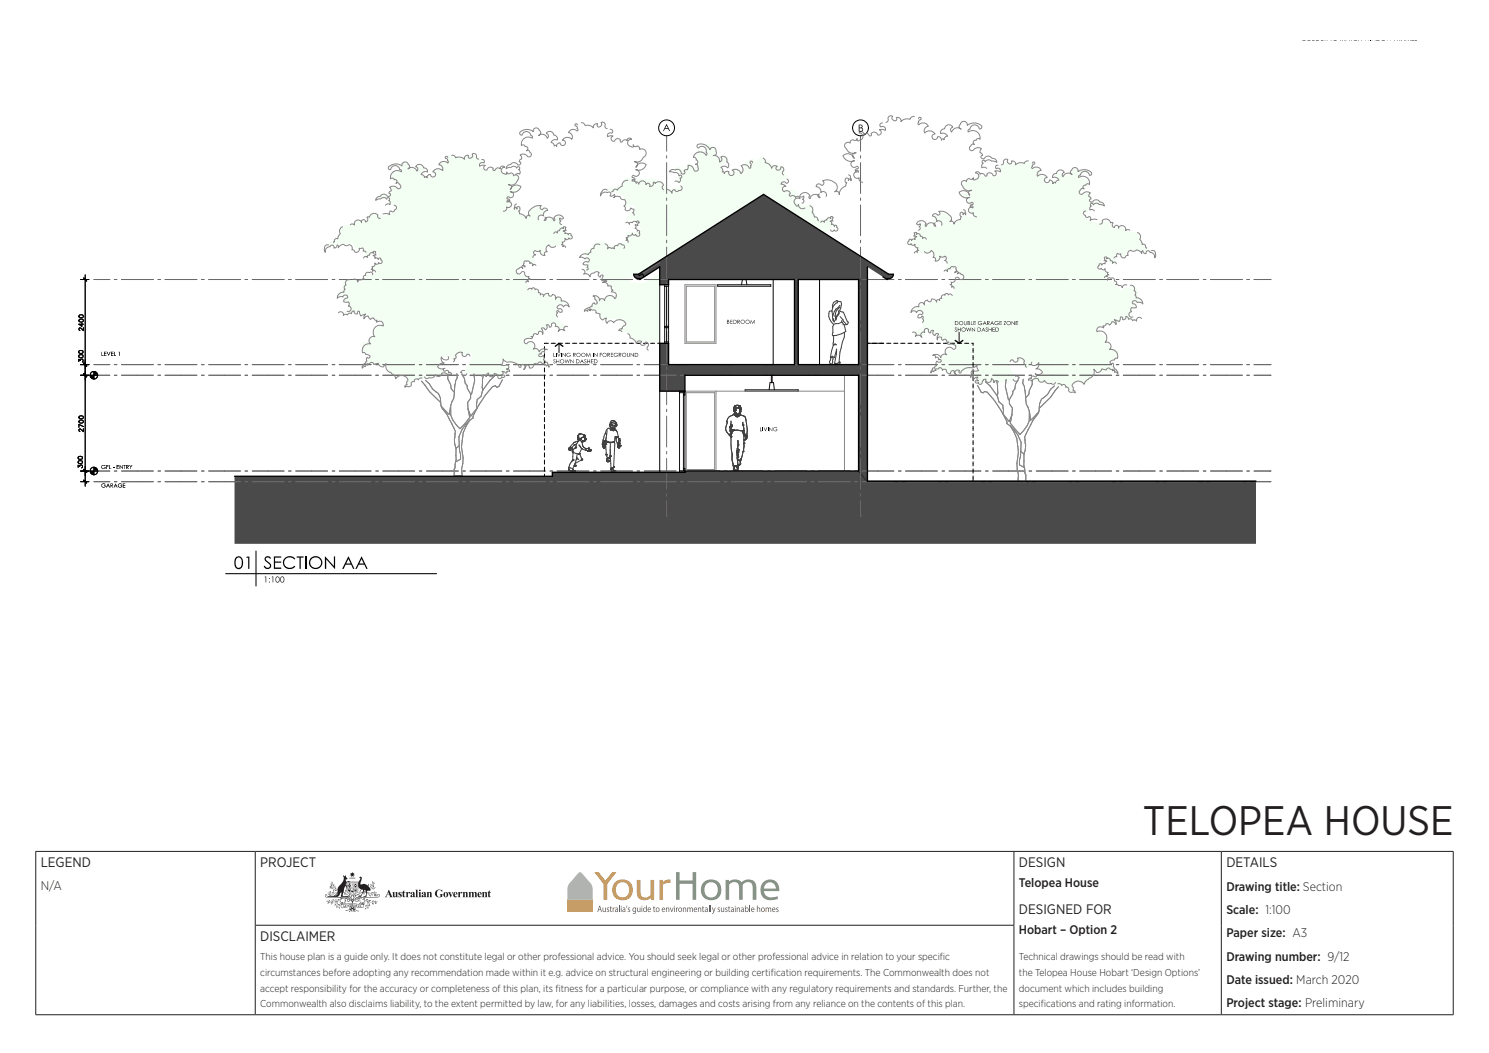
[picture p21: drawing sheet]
<svg xmlns="http://www.w3.org/2000/svg" width="420mm" height="297mm" viewBox="0 0 420 297" stroke-linecap="round" stroke-linejoin="round" font-family="sans-serif">
<defs><g id="words">
<text font-size="11.6" fill="#231f20" x="322.4" y="235.6">TELOPEA HOUSE</text>
<g font-size="3.9" fill="#231f20">
<text x="11.5" y="244.7">LEGEND</text>
<text x="73.4" y="244.7">PROJECT</text>
<text x="287.4" y="244.7">DESIGN</text>
<text x="345.9" y="244.7">DETAILS</text>
<text x="287.4" y="257.9">DESIGNED FOR</text>
<text x="73.4" y="265.5">DISCLAIMER</text>
</g>
<g font-size="3.5" fill="#231f20">
<text x="11.5" y="250.9">N/A</text>
<text x="287.4" y="250.2">Telopea House</text>
<text x="345.9" y="251.2">Drawing title: Section</text>
<text x="345.9" y="257.8">Scale: 1:100</text>
<text x="287.4" y="263.5">Hobart – Option 2</text>
<text x="345.9" y="264.4">Paper size: A3</text>
<text x="345.9" y="271">Drawing number: 9/12</text>
<text x="345.9" y="277.6">Date issued: March 2020</text>
<text x="345.9" y="284.1">Project stage: Preliminary</text>
</g>
<g font-size="2.8" fill="#231f20">
<text x="73.4" y="270.9">This house plan is a guide only. It does not constitute legal or other professional advice. You should seek legal or other professional advice in relation to your specif</text>
<text x="73.4" y="275.3">circumstances before adopting any recommendation made within it e.g. advice on structural engineering or building certif</text>
<text x="217.4" y="275.3">ication requirements. The Commonwealth does not</text>
<text x="265.1" y="270.9">ic</text>
<text x="287.4" y="270.9">Technical drawings should be read with</text>
<text x="287.4" y="275.3">the Telopea House Hobart ‘Design Options’</text>
<text x="73.4" y="279.7">accept responsibility for the accuracy or completeness of this plan, its f</text>
<text x="156.7" y="279.7">itness for a particular purpose, or compliance with any regulatory requirements and standards. Further, the</text>
<text x="287.4" y="279.7">document which includes building</text>
<text x="73.4" y="284.1">Commonwealth also disclaims liability, to the extent permitted by law, for any liabilities, losses, damages and costs arising from any reliance on the contents of this plan.</text>
<text x="287.4" y="284.1">specif</text>
<text x="293.6" y="284.1">ications and rating information.</text>
</g>
</g></defs>
<g fill="#231f20">
<path d="M109.7 250.9l1.1 2.2h-1l.2-.2-.1-.4h-.8l-.1 .4 .3 .2h-.7zM109.5 251.6l-.3 .7h.6z" fill-rule="evenodd"/>
<path d="M115.9 251.8a.59 .59 0 0 1 .6-.3 .59 .59 0 0 1 .4 .6l.1 .7 .1 .1a.33 .33 0 0 1-.3 .2 .33 .33 0 0 1-.3-.3l-.2 .2a.35 .35 0 0 1-.5-.1 .35 .35 0 0 1 .2-.5l.5-.3-.1-.4-.3 .1 .1 .3a.23 .23 0 0 1-.4 0 .23 .23 0 0 1 .1-.3zM116.3 252.4l-.1 .2 .1 .2 .2-.1v-.5z" fill-rule="evenodd"/>
<path d="M118.2 251.1a.25 .25 0 0 1 .5 0 .25 .25 0 0 1-.5 0zM118 251.6h.6l.1 1.3 .1 .2h-.8l.2-.3z" fill-rule="evenodd"/>
<path d="M119 251.8a.59 .59 0 0 1 .7-.3 .59 .59 0 0 1 .4 .6v.7l.2 .1a.33 .33 0 0 1-.3 .2 .33 .33 0 0 1-.3-.3l-.2 .2a.35 .35 0 0 1-.6-.1 .35 .35 0 0 1 .3-.5l.5-.3-.1-.4-.3 .1v.3a.23 .23 0 0 1-.3 0 .23 .23 0 0 1 0-.3zM119.5 252.4l-.2 .2 .2 .2 .2-.1v-.5z" fill-rule="evenodd"/>
<path d="M125 252.3a.75 .75 0 0 1 1.5 0 .75 .75 0 0 1-1.5 0zM125.6 251.7l-.1 .6a.41 .41 0 0 0 0 .4 .41 .41 0 0 0 .4 .3l.1-.3a.61 .61 0 0 0-.3-1z" fill-rule="evenodd"/>
<path d="M128 251.8a.58 .58 0 0 1 .7-.2 .58 .58 0 0 1 .3 .7h-.7a.41 .41 0 0 0 .2 .5 .41 .41 0 0 0 .5-.2 .66 .66 0 0 1-1 .4 .66 .66 0 0 1-.1-1.1zM128.4 251.7l-.2 .5h.5l-.1-.4z" fill-rule="evenodd"/>
<path d="M134.9 251.8a.58 .58 0 0 1 .7-.2 .58 .58 0 0 1 .3 .7h-.8a.41 .41 0 0 0 .2 .5 .41 .41 0 0 0 .5-.2 .66 .66 0 0 1-.9 .4 .66 .66 0 0 1-.1-1.1zM135.2 251.7l-.1 .5h.4l-.1-.4z" fill-rule="evenodd"/>
</g>
<g fill="#231f20">
<path d="M110.7 251.6h.6l.1 1.3 .2-.2-.1-1.1h.6l.1 1.5h-.6v-.2a.45 .45 0 0 1-.5 .2 .45 .45 0 0 1-.3-.6z"/>
<path d="M112.5 251.7l.7-.1 .1 .5-.4-.4-.2 .2a.63 .63 0 0 1 .6 .5 .63 .63 0 0 1-.3 .7h-.6v-.5l.4 .4 .2-.3a.71 .71 0 0 1-.5-1z"/>
<path d="M114 251.1v.5h.4l-.4 .2v1l.3-.1a.38 .38 0 0 1-.5 .4 .38 .38 0 0 1-.2-.6v-.7l-.2-.1z"/>
<path d="M114.5 251.6h.6v.3l.2-.3a.23 .23 0 0 1 .4 .1 .23 .23 0 0 1-.1 .3 .23 .23 0 0 1-.4-.1l-.1 .8 .2 .4h-.8l.1-.4z"/>
<path d="M117.2 251h.6v1.9l.1 .2h-.7l.1-.3v-1.7z"/>
<path d="M120.3 251.6h.6v.2a.45 .45 0 0 1 .6-.2 .45 .45 0 0 1 .2 .6l.2 .9h-.7v-1.3l-.3 .2 .2 1.1h-.8l.2-.4z"/>
<path d="M123 251.2a1.56 1.56 0 0 1 1.6-.1l.1-.2v.7a.8 .8 0 0 0-1-.5 .8 .8 0 0 0-.5 1.1 .69 .69 0 0 0 1 .7v-.6l-.2-.1h1l-.2 .1-.1 .6a1.21 1.21 0 0 1-1.6 0 1.21 1.21 0 0 1-.1-1.7z"/>
<path d="M126.4 251.6h.8l-.2 .2 .3 .7 .3-.7-.2-.2h.5l-.7 1.5z"/>
<path d="M129.1 251.6h.6v.3l.3-.3a.23 .23 0 0 1 .3 .1 .23 .23 0 0 1-.1 .3 .23 .23 0 0 1-.3-.1l-.2 .8 .2 .4h-.8l.2-.4z"/>
<path d="M130.5 251.6h.6v.2a.45 .45 0 0 1 .6-.2 .45 .45 0 0 1 .2 .6l.1 .9h-.7v-1.3l-.2 .2 .1 1.1h-.7l.1-.4z"/>
<path d="M132.2 251.6h.5v.2a.46 .46 0 0 1 .9 0 .47 .47 0 0 1 .6-.2 .47 .47 0 0 1 .2 .5l.2 1h-.7l.1-.4-.1-.9-.3 .2 .2 1.1h-.8l.2-.4-.2-.9-.3 .2 .2 1.1h-.7l.1-.4z"/>
<path d="M135.9 251.6h.6v.2a.45 .45 0 0 1 .6-.2 .45 .45 0 0 1 .3 .6l.1 .9h-.7v-1.3l-.3 .2 .2 1.1h-.8l.2-.4z"/>
<path d="M138.1 251.1v.5h.4l-.4 .2v1l.3-.1a.38 .38 0 0 1-.5 .4 .38 .38 0 0 1-.2-.6v-.7l-.2-.1z"/>
<path d="M98.1 250.7l.3 .4 .4-.4-.1 .8-.3 .1v-.3h-.2z"/>
<path d="M105.1 248.5l.1 .7z"/>
<path d="M93.6 248.6l.2 .6z"/>
<path d="M105.4 248.8l.1 .2z"/>
<path d="M105 249.2l.1 .1z"/>
<path d="M93.8 249.2l.1 .2z"/>
<path d="M93.5 249.3h.2z"/>
<path d="M103.9 249.2l.1 .7z"/>
<path d="M104.6 249.3l.1 .7z"/>
<path d="M105.2 249.3l.1 .2z"/>
<path d="M93.8 249.5l.1 .1z"/>
<path d="M105.2 249.7l.3-.2-.5 .5z"/>
<path d="M93.3 249.6l.5 .4z"/>
<path d="M105.5 249.8l-.1 .4-.3 .1z"/>
<path d="M104.4 249.9l.2 .1z"/>
<path d="M93 250l.6 .2z"/>
<path d="M92.9 250.5l1.2-.2 .1-1-.1 .9 1.1 .7 .5-1a2.25 2.25 0 0 0 1.1-3l.5 .3 .2-.3v.4l.5 .6a.5 .5 0 0 0-.4 .3 .5 .5 0 0 0 .1 .6l.5-.3 .7 .2-1.1 .1-.3 .7 .4 .6-.1 .5-.1-.4a.35 .35 0 0 0-.5-.1 .35 .35 0 0 0-.1 .4l-.4 2v.2h.5a.88 .88 0 0 1 1.2 .3l-2.2-.1 .1-1.2-.3 .1a1.4 1.4 0 0 1-1 1.2l-2.7-.1 1.6-.2a.8 .8 0 0 0 1.1-.4l.1 .1 .1-.5-.6 .6-.4 .1 1-.8-1.7 .3 1.2-.4a.52 .52 0 0 0 .6-.5 .52 .52 0 0 0-.7-.5 .52 .52 0 0 0-.3 .7l-.1 .2a.54 .54 0 0 1-.1-.6 .54 .54 0 0 1 .5-.3 1.73 1.73 0 0 0-1.7-.2z"/>
<path d="M98 249l.1 2.5 1.3 .8 1.2-.8 .1-2.5zM98.7 249h.2v.6h-.2zM98.8 249.7l.1 .1zM98.1 250h.3v.5h-.3zM98.1 249.7l.1 .2zM98.5 250.3l.1 .1zM98.3 249.7l.4 .2h-.3zM98.5 249.2l.1 .1zM98.1 249h.3v.6h-.3zM98.1 250.6h.8v1.4l-.8-.6zM98.7 250h.2v.5h-.2zM99 250.6h.8v1.4l-.4 .2-.4-.2zM99 249h.8v1.5h-.8zM99.8 250.6h.9l-.1 .8-.8 .6zM99.8 249h.9v1.5h-.9z"/>
<circle cx="97.2" cy="252.1" r=".08"/>
<circle cx="101.8" cy="251.6" r=".08"/>
<circle cx="101.4" cy="251.8" r=".08"/>
<circle cx="97.1" cy="252.3" r=".08"/>
<circle cx="97.4" cy="252.3" r=".09"/>
<circle cx="93.4" cy="249.1" r=".09"/>
<circle cx="105.7" cy="249.2" r=".09"/>
<circle cx="105.4" cy="249.2" r=".09"/>
<circle cx="93.4" cy="249.4" r=".09"/>
<circle cx="93.6" cy="249.6" r=".09"/>
</g>
<g fill="#231f20">
<path d="M94.6 250l.1 .1z"/>
<path d="M94.3 250.1l.1 .1z"/>
</g>
<g fill="#231f20">
<path d="M104.5 250.2l.2 .1z"/>
<path d="M104.8 250.2l.1 .1z"/>
<path d="M93.1 250.2h.1z"/>
<path d="M94.6 250.3h.2z"/>
<path d="M105.8 250.4h.2z"/>
<path d="M93.8 250.5h.2z"/>
<path d="M105.2 250.5h.2z"/>
<path d="M93.4 250.6l.2 .1z"/>
<path d="M104.9 250.7l.6 .1z"/>
<path d="M93.7 250.7l.1 .1z"/>
<path d="M94.1 250.7l.1 .1z"/>
<path d="M99.1 251.1l.5 .3-.1-.5 .1 .1a.46 .46 0 0 1 .1 .5 .46 .46 0 0 1-.5 .2z"/>
<path d="M97.5 250.9v.7z"/>
<path d="M101.6 250.9v.6z"/>
<path d="M94.6 251.1h.4l-.6 .2z"/>
<path d="M93 251.3l.4 .5-.3-.1z"/>
<path d="M101.3 251.4l.1 .1z"/>
<path d="M101.2 247.6l.6-.3a1.41 1.41 0 0 1-.1 1.7v.4a1.86 1.86 0 0 1 2.7 1.8l-.1 .1a.64 .64 0 0 0-.8 .1 .64 .64 0 0 0-.1 .7l-.1 .8h-.9a1.04 1.04 0 0 0 .8-.8 1.04 1.04 0 0 0-.4-1.1l-.7 1.3a.73 .73 0 0 1-.4 .7 .73 .73 0 0 1-.8-.1 1.58 1.58 0 0 0 1.3-2l-.8-.3-.4-.5v-1.2l.7-1.2z"/>
<path d="M105.5 251.6l.3-.1-.6 .5z"/>
<path d="M92.7 251.7l.1 .1z"/>
<path d="M93.6 251.7l.6 .1z"/>
<path d="M97.4 251.7l.1 .1z"/>
<path d="M102.5 251.9h.2z"/>
<path d="M93.3 251.9v.1z"/>
<path d="M92.8 251.9l.1 .2z"/>
<path d="M102.8 251.9l.2 .1z"/>
<path d="M105.6 252h.1z"/>
<path d="M106 252h.1z"/>
<path d="M103.7 252.1h.1z"/>
<path d="M102.4 252.1l.1 .1z"/>
<path d="M104.2 252.1l.1 .1z"/>
<path d="M105.5 252.2h.7z"/>
<path d="M92.6 252.3l.6-.1z"/>
<path d="M104.7 252.2l.1 .1z"/>
<path d="M93.9 252.2h.2z"/>
<path d="M93 252.5l.4-.2-.5 .4z"/>
<path d="M104.8 252.4l.1 .1z"/>
<path d="M105.5 252.4l.5 .1-.1 .3z"/>
<path d="M106.1 252.4l.2 .1z"/>
<path d="M104.1 252.4l.5 .5z"/>
<path d="M93.5 252.5h.1z"/>
<path d="M105 252.6h.1z"/>
<path d="M102.4 253.5l.6-.2z"/>
<path d="M95.9 253.5l.2 .1z"/>
<path d="M102.8 253.6h.1z"/>
<path d="M103.2 253.8l.7-.2z"/>
<path d="M94.6 253.7l.1 .1z"/>
<path d="M92.7 253.8l.5 .5z"/>
<path d="M104 254.1l.7-.2z"/>
<path d="M103.7 253.9l.2 .1z"/>
<path d="M93.4 253.9l.6 .4z"/>
<path d="M105.1 254.1l.3-.2-.5 .5z"/>
<path d="M105.8 254.1l.2-.1-.4 .5z"/>
<path d="M92.4 254.1l.1 .1z"/>
<path d="M92.6 254.2h.2z"/>
<path d="M106.3 254.2l.1 .1z"/>
<path d="M105.4 254.2l.2 .1z"/>
<path d="M106 254.2l.1 .2z"/>
<path d="M92.2 254.3l.2 .1z"/>
<path d="M105.2 254.4l.1 .1z"/>
<path d="M105.6 254.7l.4-.3 .2 .5z"/>
<path d="M103.9 254.5l.2 .1z"/>
<path d="M93.3 254.6l.1 .1z"/>
<path d="M93.6 254.8l.2-.2-.4 .5z"/>
<path d="M103.8 254.6l.2 .2z"/>
<path d="M104.1 254.7l.2 .1z"/>
<path d="M94.4 254.7l.2 .1z"/>
<path d="M94.8 254.7h.1z"/>
<path d="M104.9 254.7l.5 .4z"/>
<path d="M95.2 254.9l.1 .1z"/>
<path d="M104 255l.4 .6z"/>
<path d="M95.3 255.1l.7-.1z"/>
<path d="M94.4 255.2l.5-.2-.6 .4z"/>
<path d="M103 255.3h.6z"/>
<path d="M103.7 255.4l.2 .2z"/>
<path d="M104 255.5l.1 .1z"/>
<path d="M94.9 255.6v.2z"/>
<path d="M95 255.9l.3-.3-.4 .4z"/>
<path d="M95.5 255.7l.3 .6z"/>
<path d="M103.3 255.7l.1 .1z"/>
<path d="M103.7 255.8l.3 .4z"/>
<path d="M103.5 256l.1 .1z"/>
<path d="M103.1 256.1h.2l-.4 .4z"/>
<path d="M103.5 256.3h.2z"/>
<path d="M99.3 249.6l.2 .1z"/>
<path d="M99.1 249.9l.2 .1z"/>
<path d="M99.5 249.9l.1 .1z"/>
<path d="M99.2 250.2h.2v.2z"/>
<path d="M98.8 246.2l.4 .1 .2-.4 .1 .4 .5-.1-.2 .4 .3 .2-.4 .1v.5l-.3-.3-.4 .3 .1-.5-.5-.1 .4-.2z"/>
<path d="M97.2 255.3l.3-.1 .2 .5 .1-.2-.2-.3 .2-.1v.6l-.3 .1z"/>
<path d="M97.9 255.2l.4-.2v.2h-.3l.4 .4-.4 .1v-.2h.3z"/>
<path d="M98.4 255h.6v.1l-.2-.1 .1 .5-.3 .1v-.6l-.2 .2z"/>
<path d="M100.5 255.1h.3l-.1 .5h.3v.1l-.6-.1z"/>
<path d="M101.1 255.2l.3 .1-.1 .5-.3-.1z"/>
<path d="M99.9 250.9l.1 .1 .2-.2 .3 .3-.1-.2 .2-.1-.1 .1v.5l-.3 .1v-.2l-.3 .2 .1-.3z"/>
<path d="M91.7 252.4v.4l.5 .4h5.7l.5 .1 .2 .3-.6-.3-1.3 .1-.7-.2-.2 .1 .7 .2-.7 .3-.6-.2 .5 .2a1.14 1.14 0 0 1-1.7-.1h-.2l1.1 .5-1.9 .2-.7 .4h.3a.59 .59 0 0 1 1-.2l.9-.2 .1 .2v-.2l.7-.2-.1 1.1a1.07 1.07 0 0 1 .8-1.5l-.1 .8 .1-.5a1.43 1.43 0 0 1 1.4-.7l-.3 .6-.2 1.1 .3-.4 .5 .1a.71 .71 0 0 1-.6-.7 .71 .71 0 0 1 .5-.7l-.2 .5 .1 .5v-.6a.58 .58 0 0 1 .6-.3 .58 .58 0 0 1 .5 .5l-.6 .1v-.3l.4-.1-.5-.1a.47 .47 0 0 0 .3 .7 .47 .47 0 0 0 .6-.4l.7 .9 .6-.9a.46 .46 0 0 0 .5 .4 .46 .46 0 0 0 .3-.6l-.4 .2h.4a.34 .34 0 0 1-.4 .3 .34 .34 0 0 1-.1-.6 .59 .59 0 0 1 .8 .1 .59 .59 0 0 1 0 .7l.2-.3-.3-.6a.8 .8 0 0 1 .5 .7 .8 .8 0 0 1-.4 .7l.4-.2v.2l.1-.3 .3 .5-.7-1.6h.2a1.46 1.46 0 0 1 1.5 1l-.3-.7a1.17 1.17 0 0 1 .8 1.9l.3-.6-.1-.6 .2-.1-.4-.2 1.8 .4-1.7-.5a4.7 4.7 0 0 0-3.3-.6l.6-.3 5.8-.1a.42 .42 0 0 0 .4-.5 .42 .42 0 0 0-.5-.3l-.1 .4 .2-.4 .3 .3-.3 .4h-3.9a3.2 3.2 0 0 0-2.7 .5l-.4 .6a1.56 1.56 0 0 1 2-1.6l-.8-.1a2.79 2.79 0 0 1 2.8-.4l-.1-.2 1.7 .5-.6-.3 .5-.4h-.1a1.81 1.81 0 0 1-1.9 0h-.5l1.8-.8 .3-.4-.3 .3-3.3 1.3-1 .7v-.5l-.1 .7-.5 .9 .2-1.4-.3 1.1a.69 .69 0 0 1-.4-1l-.2 .4 .4 .9-.7-1.1v-.5l-.2 .4-1.5-.9 .4 .3a3.1 3.1 0 0 1 1.9 2.1l-.6-.8-.5-.3h-5.8l-.4-.1-.1-.3 .2-.2 .2 .3v-.4zM99.4 253.8v.5z"/>
<path d="M98.6 247.6l1.6 .1-1.5 .1zM98.9 247.6l.3 .1zM99.5 247.6l.2 .1zM100.1 247.6v.2z"/>
<path d="M100 249.2h.5v1.2h-.5zM100.1 249.7v.2h.3v-.2zM100.2 249.7l.2 .1z"/>
<path d="M99.1 255h.5l.2 .5-.4-.2v.2h-.3zM99.3 255l.2 .2z"/>
<path d="M100.1 255l.3 .6h-.3v-.2l-.4 .1zM100 255.2l-.1 .2h.2z"/>
<path d="M101.7 255.3l.3 .6-.5-.2-.2 .1zM101.6 255.5l-.1 .2h.2z"/>
<path d="M99.2 249.2v.3h.3v-.3zM99.2 249.3h.3z"/>
<path d="M97.7 248.7l.1 3 1.6 1 1.5-1 .1-3zM97.8 248.8h3.1l-.1 2.8-1.4 .9-1.4-.8-.2-.4z"/>
<path d="M96.9 255.4l.4 .5-.5-.1-.1 .1zM96.9 255.5l-.1 .2h.2z"/>
<path d="M96.2 254.5v1h-.7l.7 .1 .1 .4 .4 .1 2-.3-.2 .4 .2 .2-1.3 .4 .1 .2 1.3-.4-.4 .6 .2 .1 .7-1-.3 .4a.47 .47 0 0 0 .3 .5 .47 .47 0 0 0 .6-.2l.4 .2-.3-.6 1.1 .5 .2-.2-1.2-.5 .2-.4-.4-.2h.4a2.9 2.9 0 0 0 2.2 .1l.1-.2a.83 .83 0 0 0-.3-1.3l-.3 .3v.4a10.3 10.3 0 0 0-5.2 0v-.5zM97.6 256.8l.6-.1zM100.6 256.8l.6 .1zM96.3 254.5l.4 .1-.1 .2 .1-.2a.26 .26 0 0 0-.4 0 .26 .26 0 0 0 0 .4zM96.4 254.9l.2 .2zM96.4 254.6l.1 .2zM98.8 255.8h.2l-.3 .3 .2 .3-.3-.1zM98.4 256.6l.4-.1zM98.9 256.6l-.3 .5zM98.7 256h.4l-.1 .2zM99.2 256l-.1 .2zM99 255.8h.2zM99.3 255.7l.2 .2-.1 .2zM99.6 255.8h.2zM99.1 256.7a.3 .3 0 0 1 .6 0 .3 .3 0 0 1-.6 0zM99.3 256.4l-.2 .4zM99.1 256.9l.7 .1zM99.8 256.5l.3 .6zM100 256.5l.3 .1zM100.2 256v.3l-.3 .1zM99.7 256.1a.2 .2 0 0 1 .4 0 .2 .2 0 0 1-.4 0zM96.2 255.1l.3 .1a13.9 13.9 0 0 1 5.8 0l.3-.1-.2 .7a4.2 4.2 0 0 1-2.7-.2l-2.1 .3a.77 .77 0 0 1-.8 .2 .77 .77 0 0 1-.5-.7zM102.1 255h.3zM102.4 254.7l-.1 .2zM102.1 254.6a.31 .31 0 0 1 .5-.1 .31 .31 0 0 1-.1 .5l.1-.3-.3-.1-.1 .3z"/>
<circle cx="94.5" cy="250.3" r=".08"/>
<circle cx="105.6" cy="250.3" r=".09"/>
<circle cx="93.7" cy="250.5" r=".09"/>
<circle cx="105.7" cy="250.6" r=".1"/>
<circle cx="93" cy="251.8" r=".09"/>
<circle cx="105.9" cy="251.8" r=".09"/>
<circle cx="106.2" cy="251.8" r=".1"/>
<circle cx="92.5" cy="251.9" r=".09"/>
<circle cx="93.1" cy="252" r=".08"/>
<circle cx="102.7" cy="252.2" r=".08"/>
<circle cx="94.6" cy="252.2" r=".09"/>
<circle cx="104" cy="252.2" r=".09"/>
<circle cx="93.6" cy="252.3" r=".09"/>
<circle cx="105.1" cy="252.4" r=".08"/>
<circle cx="93.8" cy="252.4" r=".09"/>
<circle cx="106.2" cy="252.7" r=".1"/>
<circle cx="94.9" cy="253.8" r=".07"/>
<circle cx="94.8" cy="254" r=".09"/>
<circle cx="92.2" cy="254.2" r=".09"/>
<circle cx="93.5" cy="254.2" r=".08"/>
<circle cx="94.9" cy="254.5" r=".08"/>
<circle cx="106.3" cy="254.5" r=".09"/>
<circle cx="105.4" cy="254.8" r=".1"/>
<circle cx="103.9" cy="255.3" r=".09"/>
<circle cx="94.8" cy="255.4" r=".09"/>
<circle cx="95.1" cy="255.4" r=".09"/>
<circle cx="103.1" cy="255.7" r=".09"/>
<circle cx="101.2" cy="251.6" r=".08"/>
<circle cx="97.2" cy="251.7" r=".09"/>
<circle cx="92.6" cy="254.4" r=".09"/>
</g>
<g fill="#7a5b4b">
<path d="M170 256h.2v.9l.2 .2 .3-.2v-.9h.2v1.2l-.2-.2-.4 .3-.3-.3z"/>
<path d="M171.3 256h.5l-.4 .3a.48 .48 0 0 1 .4 .5 .48 .48 0 0 1-.5 .4l-.1-.2 .2 .1 .3-.2-.5-.4z"/>
<path d="M172.1 255.7l.2-.1v.4h.3v.1h-.3l.2 1.2-.4-.3v-.9h-.1z"/>
<path d="M172.8 256l.2 .2 .4-.3-.4 .6v.7h-.2z"/>
<path d="M174.6 255.4h.2v1.8h-.2z"/>
<path d="M176.7 255.5l.3-.1-.4 .7z"/>
<path d="M177.3 256h.4l-.4 .3a.48 .48 0 0 1 .4 .5 .48 .48 0 0 1-.5 .4l-.1-.2 .3 .1 .2-.2-.5-.4z"/>
<path d="M179.7 256h.2v.9l.3 .2 .2-.2v-.9h.2l.1 1.2-.2-.2-.4 .3-.3-.3z"/>
<path d="M184.4 255.7l.1-.1v.4h.3v.1h-.3l.3 1.2-.4-.3v-.9h-.2z"/>
<path d="M187.8 256l.2 .2 .4-.3 .3 .2 .1 1.1h-.2v-.9l-.3-.2-.2 .3-.1 .8h-.2z"/>
<path d="M189 256h.2l.3 1 .3-1h.2l-.4 1.2h-.2z"/>
<path d="M190.7 256l.2 .2 .3-.3-.3 .6v.7h-.2z"/>
<path d="M192.6 256l.2 .2 .4-.3 .3 .2 .1 1.1h-.2l-.1-.9-.2-.2-.3 .3v.8h-.2z"/>
<path d="M193.9 256l.1 .2a.35 .35 0 0 1 .4-.3 .35 .35 0 0 1 .3 .3l.4-.3 .3 .3v1h-.2v-.9l-.2-.2-.2 .2-.1 .9h-.1l-.1-.9-.2-.2-.2 .3v.8h-.2z"/>
<path d="M196.9 256l.1 .2 .4-.3 .3 .2 .1 1.1h-.2v-.9l-.3-.2-.2 .3v.8h-.2z"/>
<path d="M198.1 255.7l.2-.1v.4h.3v.1h-.3l.2 1.2-.3-.3-.1-.9h-.1z"/>
<path d="M199.9 255.4h.2v1.8h-.2z"/>
<path d="M200.4 255.4h.2v1.8h-.2z"/>
<path d="M200.8 256h.2l.3 1 .3-1h.3l-.6 1.5-.4 .3 .3-.6z"/>
<path d="M202.6 256h.5l-.5 .3a.48 .48 0 0 1 .5 .5 .48 .48 0 0 1-.6 .4l-.1-.2 .3 .1 .2-.2-.4-.4z"/>
<path d="M203.3 256h.2l.1 .9 .2 .2 .3-.2v-.9h.2v1.2l-.2-.2-.4 .3-.3-.3z"/>
<path d="M204.7 256h.5l-.5 .3a.48 .48 0 0 1 .5 .5 .48 .48 0 0 1-.6 .4v-.2l.2 .1 .2-.2-.4-.4z"/>
<path d="M205.5 255.7l.2-.1v.4h.3v.1h-.3l.2 1.2-.4-.3v-.9h-.2z"/>
<path d="M207.8 256l.2 .2 .4-.3 .3 .2v1.1h-.2v-.9l-.2-.2-.3 .3v.8h-.2z"/>
<path d="M211.4 255.4h.2v1.8h-.2z"/>
<path d="M213.5 255.4h.2v.8l.3-.3 .4 .2v1.1h-.2v-.9l-.2-.2-.3 .3v.8h-.2z"/>
<path d="M216 256l.1 .2a.35 .35 0 0 1 .4-.3 .35 .35 0 0 1 .3 .3l.4-.3 .3 .3v1h-.2v-.9l-.2-.2-.2 .2-.1 .9h-.1l-.1-.9-.2-.2-.2 .3v.8h-.2z"/>
<path d="M219.1 256h.5l-.5 .3a.48 .48 0 0 1 .5 .5 .48 .48 0 0 1-.6 .4l-.1-.2 .3 .1 .2-.2-.4-.4z"/>
<path d="M169.1 255.7l-.2 .8h.5zM169 255.5h.3l.5 1.7h-.2l-.2-.5h-.5l-.2 .5h-.2z"/>
<path d="M173.6 256.8a.3 .3 0 0 0 .6 0 .3 .3 0 0 0-.6 0zM173.5 256.1l.4-.2 .4 .3v1l-.2-.1a.38 .38 0 0 1-.6 0 .38 .38 0 0 1 .1-.6l.5-.2z"/>
<path d="M175.1 256h.2v1.2h-.2zM175.1 255.5l.2 .2z"/>
<path d="M175.7 256.8a.3 .3 0 0 0 .6 0 .3 .3 0 0 0-.6 0zM175.6 256.1l.4-.2 .4 .3v1l-.2-.1a.38 .38 0 0 1-.6 0 .38 .38 0 0 1 .1-.6l.5-.2z"/>
<path d="M178.7 256.2l-.1 .4 .1 .4a.41 .41 0 0 0 .5-.4 .41 .41 0 0 0-.5-.4zM178.5 256.1l.4-.2 .3 .3 .2-.2v1.1a.59 .59 0 0 1-.2 .6 .59 .59 0 0 1-.7 0v-.2l.5 .1 .2-.6-.3 .2a.67 .67 0 0 1-.4-1.1z"/>
<path d="M181 256h.2v1.2h-.2zM181 255.5l.1 .2z"/>
<path d="M181.7 256.2l-.1 .4 .1 .4a.42 .42 0 0 0 .5-.4 .42 .42 0 0 0-.5-.4zM182.2 255.4h.2v1.8l-.2-.2-.1 .1a.56 .56 0 0 1-.7-.5 .56 .56 0 0 1 .8-.5z"/>
<path d="M183 256.2l-.2 .3h.6l-.1-.3zM182.8 256.1l.4-.2 .2 .1 .2 .6h-.8l.2 .4h.5a.53 .53 0 0 1-.7 .1 .53 .53 0 0 1-.1-.7z"/>
<path d="M185.3 256.2l-.1 .4 .1 .4a.43 .43 0 0 0 .5-.4 .43 .43 0 0 0-.5-.4zM184.8 256.6a.6 .6 0 0 1 1.2 0 .6 .6 0 0 1-1.2 0z"/>
<path d="M187 256.2l-.2 .3h.6l-.1-.3zM186.8 256.1l.4-.2 .2 .1 .2 .6h-.8l.2 .4h.5a.53 .53 0 0 1-.7 .1 .53 .53 0 0 1-.1-.7z"/>
<path d="M190.2 256h.2v1.2h-.2zM190.2 255.5l.2 .2z"/>
<path d="M191.7 256.2l-.2 .4 .2 .4a.43 .43 0 0 0 .5-.4 .43 .43 0 0 0-.5-.4zM191.2 256.6a.6 .6 0 0 1 1.2 0 .6 .6 0 0 1-1.2 0z"/>
<path d="M196 256.2l-.1 .3h.5l-.1-.3zM195.8 256.1l.4-.2 .3 .1 .1 .6h-.7l.1 .4h.5a.53 .53 0 0 1-.7 .1 .53 .53 0 0 1-.1-.7z"/>
<path d="M198.9 256.8a.3 .3 0 0 0 .6 0 .3 .3 0 0 0-.6 0zM198.8 256.1l.4-.2 .4 .3v1l-.2-.1a.38 .38 0 0 1-.6 0 .38 .38 0 0 1 .1-.6l.5-.2z"/>
<path d="M206.3 256.8a.3 .3 0 0 0 .6 0 .3 .3 0 0 0-.6 0zM206.2 256.1l.4-.2 .4 .3v1l-.2-.1a.38 .38 0 0 1-.6 0 .38 .38 0 0 1 .1-.6l.5-.2z"/>
<path d="M207.3 256h.2v1.2h-.2zM207.3 255.5l.2 .2z"/>
<path d="M209.1 256.8a.3 .3 0 0 0 .6 0 .3 .3 0 0 0-.6 0zM209 256.1l.4-.2 .4 .3v1l-.2-.1a.38 .38 0 0 1-.6 0 .38 .38 0 0 1 .1-.6l.5-.2z"/>
<path d="M210.4 256.3l-.1 .1a.41 .41 0 0 0 .1 .5 .41 .41 0 0 0 .4 .1l.1-.6-.3-.3zM210.1 255.4h.2v.8l.1-.2a.58 .58 0 0 1 .8 .6 .58 .58 0 0 1-.8 .6l-.1-.2-.2 .2z"/>
<path d="M212.2 256.2l-.2 .3h.6l-.1-.3zM212 256.1l.4-.2 .2 .1 .2 .6h-.8l.2 .4h.5a.53 .53 0 0 1-.7 .1 .53 .53 0 0 1-.1-.7z"/>
<path d="M215 256.2l-.1 .4 .1 .4a.43 .43 0 0 0 .5-.4 .43 .43 0 0 0-.5-.4zM214.5 256.6a.6 .6 0 0 1 1.2 0 .6 .6 0 0 1-1.2 0z"/>
<path d="M218.1 256.2l-.1 .3h.5l-.1-.3zM217.9 256.1l.4-.2 .3 .1 .1 .6h-.7l.1 .4h.5a.53 .53 0 0 1-.7 .1 .53 .53 0 0 1-.1-.7z"/>
</g>
<path d="M160.1 253.8h7.1v3.5h-7.1z" fill="#e9bd84"/>
<path d="M163.1 246.2l.4-.2 .5 .2 3 3.5 .2 .9v3.2h-7.1v-3.2l.2-1z" fill="#a9bfa3"/>
<path d="M190.7 246v7.8h1v-4.5h3.7v4.5h1v-7.8h-1v2.3h-3.7v-2.3zM199.2 249.4a1.98 1.98 0 0 1 2.5-.2 1.98 1.98 0 0 1 .7 2.4 1.89 1.89 0 0 1-2.2 1.5 1.89 1.89 0 0 1-1.5-2.1zM198.4 248.9a2.96 2.96 0 0 0 .5 4.6 2.96 2.96 0 0 0 4.4-1.3 2.96 2.96 0 0 0-2.1-4.1h-.7a2.78 2.78 0 0 0-2.1 .8zM204.7 248.2v5.6h1v-4.3a1.55 1.55 0 0 1 1.9-.6 1.55 1.55 0 0 1 .9 1.8v3.1h1v-4.2a1.53 1.53 0 0 1 1.9-.8 1.53 1.53 0 0 1 .9 1.9v3.1h1.1v-3.1a2.37 2.37 0 0 0-1.5-2.5 2.37 2.37 0 0 0-2.7 .7 2.52 2.52 0 0 0-3.5-.3l-.1-.4zM216 249.4a1.66 1.66 0 0 1 1.9-.4 1.66 1.66 0 0 1 .9 1.6h-3.3zM215.1 249a2.98 2.98 0 0 0-.2 3.7 2.98 2.98 0 0 0 3.5 1.1l1-.2v-.8a2.85 2.85 0 0 1-3.8-.9l-.1-.6h4.3a2.67 2.67 0 0 0-1.4-3 2.67 2.67 0 0 0-3.3 .7z" fill="#7e967e"/>
<path d="M167.7 246l2.6 3.4v4.4h1v-4.5l2.6-3.3h-1.2l-1.9 2.4-2-2.4zM174.2 249.4a1.98 1.98 0 0 1 2.5-.2 1.98 1.98 0 0 1 .7 2.4 1.89 1.89 0 0 1-2.2 1.5 1.89 1.89 0 0 1-1.5-2.1zM173.4 248.9a2.96 2.96 0 0 0 .5 4.6 2.96 2.96 0 0 0 4.4-1.3 2.96 2.96 0 0 0-2.1-4.1h-.6a2.78 2.78 0 0 0-2.2 .8zM179.6 248.2a7.4 7.4 0 0 0 .5 5.1 2.7 2.7 0 0 0 3.5-.1l.1 .6h.8v-5.6h-1v4.3a1.57 1.57 0 0 1-2 .6 1.57 1.57 0 0 1-.8-1.9v-3zM186 248.2v5.6h1v-4.3l.9-.4 1.2-.1v-.9l-1.1 .1-1 .5v-.5z" fill="#e08f1f"/>
<path d="M10 240.1h400M10.1 240.2v45.9M72 240.2v20.7M286 240.2v20.7M344.5 240.2v45.9M409.9 240.2v45.9M71.9 261h214.2M72 261.1v25M286 261.1v25M10 286.2h400" fill="none" stroke="#231f20" stroke-width=".28"/>
<g fill="#f2fff2">
<path d="M109.9 46.7l1.9-.7 .9 .4 1-.8 1.9 .6v1.1l1.4 .5 .5 .1 .1-1.1 1.6 .1 1.1 .8-1.4 1.2 .6 .9 .9-.2 .6-.4 1 .8 1.1-.2-1.2-1.6 1.5-.6h1.2l-1-1.5 2.2-.7v-1.5h2.5l1.8 .5 1.1 .1 1.8-.8 3.1 1.4 .2 .5-1.6 1.4 3.5 1.1 1.1-1 1.2 .7 1.2-.9 .4 .4-.2 1.4 3.1 .5 1.2 .7-.2 1-1.4 1.2-1.3 .3 .9 .5 1.3-.6 1 .3-.5 1.3-1.6 .3v1.4l-1.5 .2 2 2.2-2.4 1.4 3-.5 .9-.4 .5 1.7 1.1 .8 .9 .1 .4-.2-.2-1.1 1.6-1.4 2-.6-.2 1.4 1.6-.2 .1 .7-.9 1-1.5 .2 .5 1.2 2.4-.3 .7-.5 1.2 .6 1.3-1.6 1.2 .9-1.4 1.4 .9 .9 1.1 .6-.3 1.5 2 1-.5 .6-2.2 .5 .2 .7-.2 .8-2.4 .4-1.5-.5-.7 1-.5 1.5h-.2v.8l-1.2-1.5h-1.6l.3 1-.4 .8 .6 2.1-.9-.1-1.3-.9-1.4-.4-.3 2-1 .6-.4 .5 .7 1 2.1 .1 .8 1-1.1 1 .5 .9 .1 1.2 1.6-.5 1 .5 .8 1.3 1.1 .2 1.6-.6 .3 1.2 2 .1 1.4 .5 1.6 1.5-1 .3-1.1-.3-.9 .2 .2 .9 .8 .5-.7 .3-.3 .7v1.8l2.8 1.7-1.3 1.1-2-.4-.4-1.4-1.6 .4-1.2 1.2-.8 .1-.9 .9-1.9 .9-.5 .5-1.9 .9 .4 .9 2.2-.4 .8 1.7 .8 .6 1.6-.3-.9 .9-.3 1 1.5 .3 1.2 2.3-3.3-1.1-1.1 1.1-1.8 .4-1.5-.7-1.2 .1-2.1-.8-1.8-.5-.5-.5-.2 1.7 2.1 .2-.2 1.7-1.5 .6 .3 .7-1.3 .5-.9-.8h-1.3l-.7 .3-1.4-.4-.5 .5-2.2-.8-2.6-.1 .2-1.2 1.7-3.1v-1.5l-2.5 .8-1.2-.8-.6 2.2-.9 .2-1.3-1.7-2.2 .6 .5 1.2-1.2 .8-.1 .9 3.8 1.4-.2 .4h-2.2l-.5 .4-5.1 .7-2.8 .9-1.9 1.5 .1-2.5-1.7-1-1.1 1.3-1.7-1-1-2 .3-1.4-3.4 .8-1.2-.5-1.8 .3 1.4-3.1-2.4-.6-.2-2.6 1.5-.4 1.3-.9 .9-2.2 2.7-2.4-4.1-1.5-2.6-.3-.6-1.3-.9 .7-4.1-.4 1.8-.2 .7-1.3-.8-1.3-1.5-.4 1.2-.7-.2-1.1-2.6 .8 1.8-2v-1.5l.6-1.1 1.3-.5 1 .6 1-.3 .8 .8 .9-.4 1.1-1 .3-1h.8l.4 .3 .7-.6 .9-.1-1-.7-.1-1.1 .8-.4 .2-.4 1.5 .2 .2-1.3-1.2-.1-.1-2.3-.6-.3-1.7 1.7-1.5 .6 .1-2.5-.9-.9-.8 1.1-.9-.4-.8-1.6-3.2 .1-1.5 .4-3.1 .3 3-2 1.1-1.7 .4-2 3.1-.3 1.4-1 3.3-.3 .8-1.5 2.2-.1 1.3 .4 2-.7 1.1-.8 .6-1.3-1.4-.2-.8-2.3-3.4 .5 1.1-.9 2-.3 .9-.4-.1-2 1.7 .2 .7 .5 .4-1.2-1.7-.8-1.2-.9 .4-1.3 3.1-1.2-1.9-1.3-2.5 1.1z" fill-rule="evenodd"/>
<path d="M258.5 63.2l1.2-.9 1.3 1.5 1.2-.5 .7 .5 2.4 .3 .5-1.2-1.5-.2-1-1 .2-.7 1.6 .1-.2-1.3 2 .6 1.6 1.4-.2 1.1 .4 .2 .9-.1 1.1-.8 .5-1.7 .9 .4 3 .5-2.4-1.4 1.9-2.2-1.4-.2v-1.3l-1.6-.4-.5-1.3 1-.3 1.3 .6 .9-.5-1.3-.3-1.4-1.1-.2-1.1 1.2-.7 3-.5-.1-1.4 .4-.4 1.1 .9 1.2-.7 1.2 1 3.5-1-1.6-1.5 .2-.6 3.1-1.3 1.8 .8 2.9-.6h2.5l-.1 1.5 2.3 .7-1 1.6 1.2-.2 1.5 .7-1.2 1.6 1.1 .2 1-.7 1.5 .5 .5-.9-1.3-1.2 1.1-.8h1.6l.1 1 1.9-.6v-1.1l1.8-.6 1 .8 1-.3 1.9 .6 .6 .9-2.5-1-1.9 1.2 .8 .1 2.2 1.2 .5 1.2-1.2 .9-1.8 .8 .5 1.2 .7-.5 1.6-.2v1.9l.8 .5 2.1 .3 1.1 1-3.4-.6-.9 2.3-1.3 .2a3.9 3.9 0 0 0 4.9 2.4l2.2 .1 .9 1.5 3.3 .3 1.4 1 3.1 .3 .4 2 1.1 1.7 3 2-3.1-.3-1.6-.4-3.1-.1-.9 1.6-.9 .4-.7-1.1-.9 .9 .1 2.5-1.5-.6-1.7-1.7-.7 .3-.1 2.3-1.1 .1 .2 1.2 1.4-.1 .3 .4 .8 .3-.1 1.2-1 .7h.9l.7 .7 .4-.3 .8-.1 .3 1.1 1.9 1.4 .9-.8 1 .3 1-.6 1.3 .5 .6 1.1v1.5l1.8 2-2.6-.8-.2 1.1 1.2 .7-1.5 .4-.8 1.2 .6 1.4 1.9 .3-4.1 .3-1-.7-.5 1.3-2.6 .3-4.1 1.5 2.7 2.4 .8 2.2 1.3 .9 1.6 .3-.2 2.7-2.4 .6 1.4 3.1-1.8-.3-1.2 .5-3.4-.8 .3 1.4-1.1 2-1.6 1-1.2-1.3-1.6 1 .1 2.5-2-1.6-2.7-.8h-1.3l-2.4-.6-1.4-.1-.5-.4h-2.2l-.2-.3 3.8-1.5-.2-.9-1.1-.8 .4-1.2-2.1-.6-1.3 1.7-.9-.2-.6-2.2-1.2 .8-2.5-.8v1.5l1.7 3.1 .1 1.1-2.5 .2-2.2 .8-.6-.5-1.3 .4-.7-.3h-1.3l-.9 .8-1.3-.5 .2-.7-1.4-.6-.2-1.7 2.1-.2-.2-1.7-.5 .5-1.9 .5-2 .8h-1.2l-1.6 .6-1.7-.4-1.1-1.1-3.3 1.1 1.2-2.3 1.4-.4-.3-.9-.9-.9 1.7 .3 .8-.6 .8-1.7 2.2 .5 .3-1-4.3-2.3-.8-.9-.8-.1-1.2-1.2-1.7-.4-.3 1.4-2 .3-1.3-1 2.8-1.7v-1.8l-.3-.7-.8-.3 .9-.5 .2-.9-1-.2-1.1 .3-.9-.3 1.5-1.5 1.5-.5 1.9-.1 .4-1.1 1.6 .5 1.1-.2 .8-1.3 1-.5 1.6 .5v-1.2l.6-.9-1.2-.9 .9-1.1 2.1-.1 .6-1-.4-.6-.9-.4-.3-2.1-1.4 .5-1.3 .8-.9 .1 .6-2.1-.4-.9 .3-.9h-1.7l-1.2 1.5 .1-.8h-.2l-.5-1.5-.7-1-1.5 .5-2.4-.4-.3-.8 .2-.8-2.1-.4-.6-.7 2.1-.9-.3-1.5 1.1-.6 .9-.9z" fill-rule="evenodd"/>
<path d="M171 53.1l2.4-.2 1.6-.8 1.2-1.8 1.9-.2 1.2 .5 5.6-.2 1.9 1.7a4.4 4.4 0 0 0 5.6 .2l-.6-1.1-.8-.7 .7-1-.5-1.1-1.1-.6 .7-.8h1.3l.3 .8 .8-.3 .8-1.3 .9-.3 .6 1.2 .7 .4 .8-.8-.3-1 .1-1.4-.7-.8 1.2-1.2 1.6 .4 .5-.7-.4-1.3 .4-.5 1.2 .9 1.2 .2-.1 2.2 1.5 1.1 .6-.3 1.3-.1 .5 1.1-2.2 1.3 .3 1.3 1.3 .5h2.2l-.2-1.2 1.9 .9 .5-.4-.2-1.1 1.3-1.1 1.7-.8 1.1 .8 .9-1.1 1-.4 2.3 2 .3 .6 1.5-.3 .7 1.1 .9-.3 .6 2 .7 1.2-1.4 .3-.1 .3 .9 1-1.1 1 1.7 .7h2.2l.4 1.3 1 .4-1.5 1.3 1.5 1.1 1.2 .4 1.3-.7 1.3 1.7 .8 2.5 1.4 .3 2.4-.9 1 2 .6 .4v.7h-1.5l-.3 .7-.8 .5-.1 .8-17.7-11.3-36.9 23.5h-1.3l.2 .8a1.37 1.37 0 0 0 1.5 .5v.3h2.8l4.4-2.8v19.7l-4.5-.6-2.3 .6-1.7-2.7-2.6-.9 .2-1.3 1.4-.4-1.8-1.2-1.5-.5-2.8 .3-1.2-.6-.1-1.4-1.6-.8h-1.9l1.3-1.6h1.1l-.4-1.6 .5-.8 2.2 1.3 1.1-1.2 2.9-.3-.3-.5-2.2-1.3-.2-1.4-1.5-.8v-1.4l-.9-.9-1-.5-2.5 .5-1.1-1 .7-1.2-.5-1.3 .9-.8-1.3-1 1.1-1.1 1.4-.3 .5-1.7 2.4-.4 1.4 .4 .4 1.4 4.3-1.7 1.1 .8-.5-3.4h3.4l.8-.8-1.1-2.6-1.4-.2-1.9 .2 1.6-2.1 .9-.4 .1-1.5-.9-.1-1.5 .3-.4-2.9-1.9-.9-1.3-.2-2-.8z" fill-rule="evenodd"/>
</g>
<path d="M66.2 134.3h89.6v-1.1h37.4v-.3h49l2.5 2.8h109.6v17.7h-288.1z" fill-rule="evenodd" fill="#4a4a4a"/>
<path d="M193.2 133.2h-37.4v1.1M242.2 132.9l2.5 2.8h109.6" fill="none" stroke="#000" stroke-width=".28"/>
<path d="M178.8 77.4h1.3l35.3-22.6 35.3 22.6h1.3a1.37 1.37 0 0 1-1.7 1.2v.2l-5.6-3.5v60.4l-2.5-2.8v-27.1h-49v4.5h-7.1v-13.5h2.5v6h35.5v-24h1.1v24h17v-24h-53.6v1.5h-2.5v-5l-5.6 3.5v-.2a1.34 1.34 0 0 1-1.7-1.2z" fill-rule="evenodd" fill="#4a4a4a"/>
<g fill="#000">
<path d="M367.1 11.5h1.3z" fill-rule="evenodd"/>
<path d="M368.5 11.5h1.4zM368.7 11.5h1.1z" fill-rule="evenodd"/>
<path d="M370.2 11.5h.6z" fill-rule="evenodd"/>
<path d="M370.9 11.5h1.4zM371 11.5h1.1z" fill-rule="evenodd"/>
<path d="M372.5 11.5h.8z" fill-rule="evenodd"/>
<path d="M373.7 11.5h.8zM373.8 11.5h.5z" fill-rule="evenodd"/>
<path d="M375.1 11.5h.7z" fill-rule="evenodd"/>
<path d="M376 11.5h1.3zM376 11.5h1.1z" fill-rule="evenodd"/>
<path d="M378 11.5h1.4z" fill-rule="evenodd"/>
<path d="M379.5 11.5h1.3zM380 11.5h.4z" fill-rule="evenodd"/>
<path d="M380.8 11.5h.7z" fill-rule="evenodd"/>
<path d="M381.7 11.5h1.2z" fill-rule="evenodd"/>
<path d="M383.1 11.5h.9z" fill-rule="evenodd"/>
<path d="M384.8 11.5h1.5z" fill-rule="evenodd"/>
<path d="M387 11.5h.9z" fill-rule="evenodd"/>
<path d="M388.2 11.5h1.1zM388.4 11.5h.8z" fill-rule="evenodd"/>
<path d="M389.5 11.5h1.4zM389.6 11.5h1.1z" fill-rule="evenodd"/>
<path d="M391 11.5h1.6z" fill-rule="evenodd"/>
<path d="M393.3 11.5h.6z" fill-rule="evenodd"/>
<path d="M394.2 11.5h.8zM394.3 11.5h.5z" fill-rule="evenodd"/>
<path d="M395.1 11.5h1.3zM395.6 11.5h.4z" fill-rule="evenodd"/>
<path d="M396.5 11.5h1.4z" fill-rule="evenodd"/>
<path d="M398.2 11.5h.7z" fill-rule="evenodd"/>
<path d="M399 11.5h.7z" fill-rule="evenodd"/>
<path d="M188 35l1 2h-.2l-.3-.7h-.9l-.4 .7h-.2zM188 35.4l-.3 .7h.7z" fill-rule="evenodd"/>
<path d="M242.2 35.1h.4a.49 .49 0 0 1 .7 .3 .49 .49 0 0 1-.2 .6l.1 .1a.56 .56 0 0 1 .2 .7 .56 .56 0 0 1-.6 .3h-.6zM242.4 35.3v.7h.2a.35 .35 0 0 0 .5-.3 .35 .35 0 0 0-.4-.4zM242.4 36.2v.7h.4a.42 .42 0 0 0 .5-.4 .42 .42 0 0 0-.7-.3z" fill-rule="evenodd"/>
<path d="M28.6 99.2l.1 1 .5 .1h-.6z" fill-rule="evenodd"/>
<path d="M28.6 99.2l.1 1 .5 .1h-.6z" fill-rule="evenodd"/>
<path d="M29.4 99.2h.6l-.5 .1v.4h.5l-.5 .1v.4l.5 .1h-.6z" fill-rule="evenodd"/>
<path d="M29.4 99.2h.6l-.5 .1v.4h.5l-.5 .1v.4l.5 .1h-.6z" fill-rule="evenodd"/>
<path d="M30.1 99.2l.5 .9 .5-.9-.5 1.1z" fill-rule="evenodd"/>
<path d="M30.1 99.2l.5 .9 .5-.9-.5 1.1z" fill-rule="evenodd"/>
<path d="M31.3 99.2h.7l-.6 .1v.4h.6l-.6 .1v.4l.6 .1h-.7z" fill-rule="evenodd"/>
<path d="M31.3 99.2h.7l-.6 .1v.4h.6l-.6 .1v.4l.6 .1h-.7z" fill-rule="evenodd"/>
<path d="M32.2 99.2l.1 1 .4 .1h-.5z" fill-rule="evenodd"/>
<path d="M32.2 99.2l.1 1 .4 .1h-.5z" fill-rule="evenodd"/>
<path d="M156.1 99.5l.1 1 .5 .1h-.6z" fill-rule="evenodd"/>
<path d="M157.1 99.5l.5 .9 .5-.9-.5 1.1z" fill-rule="evenodd"/>
<path d="M159.9 99.7l.5-.2 .5 .2h-.8l-.2 .3 .2 .4a.49 .49 0 0 0 .8-.2l-.4-.1h.5a.59 .59 0 0 1-.8 .5 .59 .59 0 0 1-.3-.9z" fill-rule="evenodd"/>
<path d="M161.7 99.5l.6 .2v.3l-.3 .1 .4 .5-.6-.5-.1 .5zM161.8 99.7v.3l.5-.1-.1-.2z" fill-rule="evenodd"/>
<path d="M162.6 100.1a.6 .6 0 0 1 1.2 0 .6 .6 0 0 1-1.2 0zM162.7 100.1a.48 .48 0 0 0 .9 0 .48 .48 0 0 0-.9 0z" fill-rule="evenodd"/>
<path d="M163.9 100.1a.6 .6 0 0 1 1.2 0 .6 .6 0 0 1-1.2 0zM164.1 100.1a.47 .47 0 0 0 .9 0 .47 .47 0 0 0-.9 0z" fill-rule="evenodd"/>
<path d="M169.2 99.5h.6l-.5 .2v.3h.5l-.5 .1v.5z" fill-rule="evenodd"/>
<path d="M170 100.1a.6 .6 0 0 1 1.1 0 .6 .6 0 0 1-1.1 0zM170 100.1a.5 .5 0 0 0 1 0 .5 .5 0 0 0-1 0z" fill-rule="evenodd"/>
<path d="M171.4 99.5l.6 .2v.3l-.3 .1 .4 .5-.6-.5-.1 .5zM171.5 99.7v.3l.4-.1v-.2z" fill-rule="evenodd"/>
<path d="M172.3 99.5h.7l-.6 .2v.3h.6l-.6 .1v.4l.6 .1h-.7z" fill-rule="evenodd"/>
<path d="M173.2 99.7l.5-.2 .5 .2h-.8l-.2 .3 .2 .4a.49 .49 0 0 0 .8-.2l-.3-.1h.4a.6 .6 0 0 1-.8 .5 .6 .6 0 0 1-.3-.9z" fill-rule="evenodd"/>
<path d="M174.5 99.5h.3a.31 .31 0 0 1 .4 .3 .31 .31 0 0 1-.3 .3l.3 .5-.5-.5-.2 .5zM174.7 99.7v.3l.5-.2z" fill-rule="evenodd"/>
<path d="M175.5 100.1a.6 .6 0 0 1 1.1 0 .6 .6 0 0 1-1.1 0zM175.6 100.1a.47 .47 0 0 0 .9 0 .47 .47 0 0 0-.9 0z" fill-rule="evenodd"/>
<path d="M176.9 99.5l.3 1.1 .3-.2 .1-.9v.9l-.2 .2h-.5z" fill-rule="evenodd"/>
<path d="M205.1 90.2l.5 .1v.5a.33 .33 0 0 1 .1 .4 .33 .33 0 0 1-.4 .1h-.2zM205.2 90.3l.1 .3a.21 .21 0 0 0 .2-.2 .21 .21 0 0 0-.3-.1zM205.2 90.8v.4l.4-.1-.1-.3z" fill-rule="evenodd"/>
<path d="M206 90.2h.6l-.5 .1v.3h.5l-.5 .2v.4l.5 .1h-.6z" fill-rule="evenodd"/>
<path d="M206.8 90.2h.2a.56 .56 0 0 1 .8 .5 .56 .56 0 0 1-.6 .6h-.4zM206.9 90.3v.9a.5 .5 0 0 0 .7-.4 .5 .5 0 0 0-.7-.5z" fill-rule="evenodd"/>
<path d="M208 90.2l.6 .1 .1 .3-.4 .2 .4 .5-.5-.5-.2 .5zM208.1 90.3v.4l.5-.1-.2-.3z" fill-rule="evenodd"/>
<path d="M208.9 90.8a.6 .6 0 0 1 1.2 0 .6 .6 0 0 1-1.2 0zM209 90.8a.5 .5 0 0 0 1 0 .5 .5 0 0 0-1 0z" fill-rule="evenodd"/>
<path d="M210.3 90.8a.57 .57 0 0 1 1.1 0 .57 .57 0 0 1-1.1 0zM210.4 90.8a.48 .48 0 0 0 .9 0 .48 .48 0 0 0-.9 0z" fill-rule="evenodd"/>
<path d="M211.8 90.2l.5 .9 .5-.9 .1 1.1-.2-.8-.4 .8-.4-.8-.2 .8z" fill-rule="evenodd"/>
<path d="M269.4 92.4l.5 .1-.5 .1 .3 .3a.3 .3 0 0 1 .1 .5 .3 .3 0 0 1-.4-.2 .26 .26 0 0 0 .3 .2 .26 .26 0 0 0 .1-.4 .26 .26 0 0 0-.3-.1z" fill-rule="evenodd"/>
<path d="M269.4 90.6h.2a.56 .56 0 0 1 .7 .4 .56 .56 0 0 1-.6 .7h-.3zM269.5 90.7v.9a.5 .5 0 0 0 .7-.5 .5 .5 0 0 0-.7-.4z" fill-rule="evenodd"/>
<path d="M270.2 92.4l.1 .4h.5l.2-.4v1.1l-.2-.5h-.5l-.1 .5z" fill-rule="evenodd"/>
<path d="M270.5 91.1a.6 .6 0 0 1 1.2 0 .6 .6 0 0 1-1.2 0zM270.6 91.1a.5 .5 0 0 0 1 0 .5 .5 0 0 0-1 0z" fill-rule="evenodd"/>
<path d="M271.2 93a.6 .6 0 0 1 1.2 0 .6 .6 0 0 1-1.2 0zM271.3 93a.5 .5 0 0 0 1 0 .5 .5 0 0 0-1 0z" fill-rule="evenodd"/>
<path d="M271.9 90.6l.3 1 .3-.1 .2-.9v.9l-.3 .2-.5-.2z" fill-rule="evenodd"/>
<path d="M272.5 92.4l.4 .8 .3-.8 .4 .8 .3-.8-.3 1.1-.4-.8-.3 .8z" fill-rule="evenodd"/>
<path d="M273 90.6h.2a.27 .27 0 0 1 .3 .1 .27 .27 0 0 1-.1 .4l.1 .1a.3 .3 0 0 1 .1 .3 .3 .3 0 0 1-.4 .2h-.2zM273.1 90.7v.3l.3-.1v-.2zM273.1 91.2v.4l.4-.1v-.3z" fill-rule="evenodd"/>
<path d="M273.9 90.6l.1 1 .4 .1h-.5z" fill-rule="evenodd"/>
<path d="M274.1 92.4l.8 .9 .1-.9v1.1l-.7-.8-.2 .8z" fill-rule="evenodd"/>
<path d="M274.6 90.6h.6l-.5 .1v.3h.5l-.5 .2v.4l.5 .1h-.6z" fill-rule="evenodd"/>
<path d="M275.7 92.4h.3a.56 .56 0 0 1 .7 .5 .56 .56 0 0 1-.6 .6h-.4zM275.8 92.5v.9h.3a.49 .49 0 0 0 .5-.6 .49 .49 0 0 0-.8-.3z" fill-rule="evenodd"/>
<path d="M276 90.8l.3-.2 .7 .2-.5-.2-.5 .3v.4l.3 .3h.4l.2-.3-.3-.1h.5a.6 .6 0 0 1-.8 .5 .6 .6 0 0 1-.3-.9z" fill-rule="evenodd"/>
<path d="M277.4 92.4l.5 1.1-.2-.4h-.6l-.3 .4zM277.4 92.6l-.2 .4h.4z" fill-rule="evenodd"/>
<path d="M277.7 90.6l.6 1.1-.3-.4h-.5l-.3 .4zM277.7 90.8l-.2 .4h.4z" fill-rule="evenodd"/>
<path d="M278.2 92.4l.4 .2-.2-.1a.22 .22 0 0 0-.3 .3 .22 .22 0 0 0 .4 .1v.5a.26 .26 0 0 1-.3 .1 .26 .26 0 0 1-.1-.3 .25 .25 0 0 0 .3 .2 .25 .25 0 0 0 .2-.3 .25 .25 0 0 0-.4-.2l-.2-.2z" fill-rule="evenodd"/>
<path d="M278.4 90.6l.7 .1v.4l-.3 .1 .3 .5-.5-.5-.2 .5zM278.5 90.7v.4l.5-.1-.1-.3z" fill-rule="evenodd"/>
<path d="M278.9 92.4l.1 .4h.6l.1-.4v1.1l-.1-.5h-.6l-.1 .5z" fill-rule="evenodd"/>
<path d="M279.9 90.6l.5 1.1-.3-.4h-.5l-.3 .4zM279.9 90.8l-.3 .4h.5z" fill-rule="evenodd"/>
<path d="M279.9 92.4h.7l-.5 .1v.3h.5l-.5 .2v.4l.5 .1h-.7z" fill-rule="evenodd"/>
<path d="M280.8 92.4h.2a.56 .56 0 0 1 .8 .5 .56 .56 0 0 1-.6 .6h-.4zM280.9 92.5v.9a.5 .5 0 0 0 .7-.4 .5 .5 0 0 0-.7-.5z" fill-rule="evenodd"/>
<path d="M280.6 90.8l.2-.2a.46 .46 0 0 1 .7 .3l-.6-.2-.3 .3 .1 .4 .6 .2 .3-.3-.3-.1h.4a.6 .6 0 0 1-.8 .5 .6 .6 0 0 1-.3-.9z" fill-rule="evenodd"/>
<path d="M281.9 90.6h.7l-.6 .1v.3h.6l-.6 .2v.4l.6 .1h-.7z" fill-rule="evenodd"/>
<path d="M283.2 90.6h.5l-.4 1 .4 .1h-.6l.5-1z" fill-rule="evenodd"/>
<path d="M283.9 91.1a.6 .6 0 0 1 1.2 0 .6 .6 0 0 1-1.2 0zM284 91.1a.5 .5 0 0 0 1 0 .5 .5 0 0 0-1 0z" fill-rule="evenodd"/>
<path d="M285.4 90.6l.7 .8 .1-.8v1.1l-.8-.9v.9z" fill-rule="evenodd"/>
<path d="M286.5 90.6h.7l-.6 .1v.3h.6l-.6 .2v.4l.6 .1h-.7z" fill-rule="evenodd"/>
<path d="M25.4 105.8h1.1l-.1 1.1a1.02 1.02 0 0 1-1-1.1z" fill-rule="evenodd"/>
<path d="M25.4 105.8h1.1l-.1 1.1a1.02 1.02 0 0 1-1-1.1z" fill-rule="evenodd"/>
<path d="M26.5 104.8h.3a1.06 1.06 0 0 1 .7 1h-1z" fill-rule="evenodd"/>
<path d="M26.5 104.8h.3a1.06 1.06 0 0 1 .7 1h-1z" fill-rule="evenodd"/>
<path d="M156.2 101.4l.5 .1h-.5l.2 .3a.33 .33 0 0 1 .4 .3 .33 .33 0 0 1-.3 .4 .33 .33 0 0 1-.4-.3 .27 .27 0 0 0 .4 .2 .27 .27 0 0 0 .1-.4 .27 .27 0 0 0-.3-.1z" fill-rule="evenodd"/>
<path d="M156.9 101.4l.1 .4h.6l.1-.4v1.1l-.1-.6h-.6l-.1 .6z" fill-rule="evenodd"/>
<path d="M158 101.9a.58 .58 0 0 1 1.1 0 .58 .58 0 0 1-1.1 0zM158.1 101.9a.48 .48 0 0 0 .9 0 .48 .48 0 0 0-.9 0z" fill-rule="evenodd"/>
<path d="M158.7 99.5l.8 .9 .1-.9v1.1l-.8-.8-.1 .8z" fill-rule="evenodd"/>
<path d="M159.3 101.4l.4 .8 .3-.8 .3 .8 .4-.8-.4 1.1-.3-.9-.4 .9z" fill-rule="evenodd"/>
<path d="M160.9 101.4l.8 .8 .1-.8v1.1l-.8-.9-.1 .9z" fill-rule="evenodd"/>
<path d="M162.5 101.4h.2a.56 .56 0 0 1 .7 .4 .56 .56 0 0 1-.6 .7h-.3zM162.6 101.5v.9l.3-.1a.46 .46 0 0 0 .4-.6 .46 .46 0 0 0-.7-.2z" fill-rule="evenodd"/>
<path d="M164.2 101.4l.5 1.1-.3-.4h-.5l-.3 .4zM164.2 101.6l-.3 .4h.4z" fill-rule="evenodd"/>
<path d="M164.9 101.4l.5 .1h-.5l.3 .4a.3 .3 0 0 1 .1 .5 .3 .3 0 0 1-.5-.2l.2 .2a.26 .26 0 0 0 .3-.3 .26 .26 0 0 0-.3-.2l-.2-.2z" fill-rule="evenodd"/>
<path d="M165.5 99.5l.5 .9 .4-.9 .2 1.1-.2-.8-.4 .8-.4-.8-.3 .8z" fill-rule="evenodd"/>
<path d="M165.6 101.4l.2 .4h.5l.1-.4v1.1l-.1-.6h-.5l-.2 .6z" fill-rule="evenodd"/>
<path d="M166.7 101.4h.7l-.6 .1v.3h.6l-.6 .1v.5l.6 .1h-.7z" fill-rule="evenodd"/>
<path d="M167.5 101.4h.3a.56 .56 0 0 1 .7 .4 .56 .56 0 0 1-.6 .7h-.4zM167.7 101.5v.9a.5 .5 0 0 0 .7-.5 .5 .5 0 0 0-.7-.4z" fill-rule="evenodd"/>
<path d="M167.6 99.5l.8 .9 .1-.9v1.1l-.8-.8-.1 .8z" fill-rule="evenodd"/>
<path d="M177.9 99.5l.8 .9 .1-.9v1.1l-.8-.8-.1 .8z" fill-rule="evenodd"/>
<path d="M179.1 99.5h.2a.56 .56 0 0 1 .7 .5 .56 .56 0 0 1-.6 .6h-.3zM179.2 99.7v.8a.48 .48 0 0 0 .7-.4 .48 .48 0 0 0-.7-.4z" fill-rule="evenodd"/>
<path d="M25.4 132.9h1.1l-.1 1a1.02 1.02 0 0 1-1-1z" fill-rule="evenodd"/>
<path d="M25.4 132.9h1.1l-.1 1a1.02 1.02 0 0 1-1-1z" fill-rule="evenodd"/>
<path d="M26.5 131.8h.3a1.06 1.06 0 0 1 .7 1.1h-1z" fill-rule="evenodd"/>
<path d="M26.5 131.8h.3a1.06 1.06 0 0 1 .7 1.1h-1z" fill-rule="evenodd"/>
<path d="M28.7 131.4l.3-.2 .7 .2-.8-.1-.2 .4 .2 .4a.51 .51 0 0 0 .8-.3h-.4h.5a.6 .6 0 0 1-.8 .5 .6 .6 0 0 1-.3-.9z" fill-rule="evenodd"/>
<path d="M28.8 136.5h.1a.43 .43 0 0 1 .7 .2l-.7-.1-.2 .5 .8 .3 .2-.3-.4-.1h.5a.6 .6 0 0 1-.9 .5 .6 .6 0 0 1-.1-1z" fill-rule="evenodd"/>
<path d="M28.7 131.4l.3-.2 .7 .2-.8-.1-.2 .4 .2 .4a.51 .51 0 0 0 .8-.3h-.4h.5a.6 .6 0 0 1-.8 .5 .6 .6 0 0 1-.3-.9z" fill-rule="evenodd"/>
<path d="M28.8 136.5h.1a.43 .43 0 0 1 .7 .2l-.7-.1-.2 .5 .8 .3 .2-.3-.4-.1h.5a.6 .6 0 0 1-.9 .5 .6 .6 0 0 1-.1-1z" fill-rule="evenodd"/>
<path d="M30 131.2h.6l-.5 .1v.3h.5l-.5 .1v.6z" fill-rule="evenodd"/>
<path d="M30 131.2h.6l-.5 .1v.3h.5l-.5 .1v.6z" fill-rule="evenodd"/>
<path d="M30.5 136.4l.5 1.1-.3-.4h-.4l-.4 .4zM30.5 136.6l-.2 .4h.4z" fill-rule="evenodd"/>
<path d="M30.5 136.4l.5 1.1-.3-.4h-.4l-.4 .4zM30.5 136.6l-.2 .4h.4z" fill-rule="evenodd"/>
<path d="M30.8 131.2l.1 1 .5 .1h-.6z" fill-rule="evenodd"/>
<path d="M30.8 131.2l.1 1 .5 .1h-.6z" fill-rule="evenodd"/>
<path d="M31.2 136.4h.2a.33 .33 0 0 1 .5 .2 .33 .33 0 0 1-.4 .4l.4 .5-.5-.5-.2 .5zM31.3 136.5v.4l.4-.1v-.3z" fill-rule="evenodd"/>
<path d="M31.2 136.4h.2a.33 .33 0 0 1 .5 .2 .33 .33 0 0 1-.4 .4l.4 .5-.5-.5-.2 .5zM31.3 136.5v.4l.4-.1v-.3z" fill-rule="evenodd"/>
<path d="M32.6 136.4l.5 1.1-.3-.4h-.4l-.3 .4zM32.6 136.6l-.2 .4h.4z" fill-rule="evenodd"/>
<path d="M32.6 136.4l.5 1.1-.3-.4h-.4l-.3 .4zM32.6 136.6l-.2 .4h.4z" fill-rule="evenodd"/>
<path d="M32.9 131.2h.7l-.5 .1v.3h.5l-.5 .1v.5l.5 .1h-.7z" fill-rule="evenodd"/>
<path d="M32.9 131.2h.7l-.5 .1v.3h.5l-.5 .1v.5l.5 .1h-.7z" fill-rule="evenodd"/>
<path d="M33.8 131.2l.8 .8 .1-.8v1.1l-.8-.9-.1 .9z" fill-rule="evenodd"/>
<path d="M33.8 131.2l.8 .8 .1-.8v1.1l-.8-.9-.1 .9z" fill-rule="evenodd"/>
<path d="M33.4 136.5h.2a.43 .43 0 0 1 .7 .2l-.8-.1-.1 .6 .7 .2 .3-.3-.4-.1h.4a.58 .58 0 0 1-.8 .5 .58 .58 0 0 1-.2-1z" fill-rule="evenodd"/>
<path d="M33.4 136.5h.2a.43 .43 0 0 1 .7 .2l-.8-.1-.1 .6 .7 .2 .3-.3-.4-.1h.4a.58 .58 0 0 1-.8 .5 .58 .58 0 0 1-.2-1z" fill-rule="evenodd"/>
<path d="M34.7 136.4h.6l-.5 .1v.3h.5l-.5 .2v.4l.5 .1h-.6z" fill-rule="evenodd"/>
<path d="M34.7 136.4h.6l-.5 .1v.3h.5l-.5 .2v.4l.5 .1h-.6z" fill-rule="evenodd"/>
<path d="M34.8 131.2h.6l-.2 .1v1l-.1-1z" fill-rule="evenodd"/>
<path d="M34.8 131.2h.6l-.2 .1v1l-.1-1z" fill-rule="evenodd"/>
<path d="M35.6 131.2l.7 .1-.1 .4-.3 .1 .4 .5-.5-.5-.2 .5zM35.7 131.3v.4l.5-.1v-.3z" fill-rule="evenodd"/>
<path d="M35.6 131.2l.7 .1-.1 .4-.3 .1 .4 .5-.5-.5-.2 .5zM35.7 131.3v.4l.5-.1v-.3z" fill-rule="evenodd"/>
<path d="M36.5 131.2l.4 .4 .4-.4-.4 .6v.5z" fill-rule="evenodd"/>
<path d="M36.5 131.2l.4 .4 .4-.4-.4 .6v.5z" fill-rule="evenodd"/>
<path d="M214.4 120.5l.1 1 .5 .1h-.6z" fill-rule="evenodd"/>
<path d="M215.4 120.5l.5 .9 .5-.9-.5 1.1z" fill-rule="evenodd"/>
<path d="M216.9 120.5l.9 .9v-.9v1.1l-.7-.8-.2 .8z" fill-rule="evenodd"/>
<path d="M218.3 120.6l.5-.1 .4 .2-.7-.1-.2 .2-.1 .5 .3 .2 .6-.2-.3-.2h.5a.6 .6 0 0 1-.9 .5 .6 .6 0 0 1-.1-1z" fill-rule="evenodd"/>
<path d="M66.6 157.2a1.28 1.28 0 0 1 1.4-.1 1.28 1.28 0 0 1 .6 1.4 1.48 1.48 0 0 1-1.6 2 2.33 2.33 0 0 1-.4-3.3zM66.8 157.4a1.77 1.77 0 0 0 .5 2.8 1.66 1.66 0 0 0 .7-2.5l-.6-.5z" fill-rule="evenodd"/>
<path d="M69.7 157h.6v3.5h-.3v-3.2h-.6z" fill-rule="evenodd"/>
<path d="M74.8 157.1a1.09 1.09 0 0 1 1.7 .3l-.3 .2a.58 .58 0 0 0-.8-.4 .58 .58 0 0 0-.3 .8 1.84 1.84 0 0 1 1.3 2 1.14 1.14 0 0 1-1.1 .5 1.14 1.14 0 0 1-.9-.8l.3-.1a.77 .77 0 0 0 .7 .6 .77 .77 0 0 0 .7-.5 2.02 2.02 0 0 0-1.3-1.5l-.2-.7z" fill-rule="evenodd"/>
<path d="M77.2 156.9h2.1v.4h-1.7v1.1h1.7v.3h-1.7v1.4h1.7v.4h-2.1z" fill-rule="evenodd"/>
<path d="M80.3 157.4a2.02 2.02 0 0 1 3 .2l-.3 .2a1.56 1.56 0 0 0-2.3-.3 1.56 1.56 0 0 0 0 2.4 1.56 1.56 0 0 0 2.3-.3l.3 .2a1.9 1.9 0 0 1-2.7 .3 1.9 1.9 0 0 1-.3-2.7z" fill-rule="evenodd"/>
<path d="M83.7 156.9h1.9v.4h-.8v3.2h-.3v-3.2h-.8z" fill-rule="evenodd"/>
<path d="M87.2 158.7a1.86 1.86 0 0 1 3.7 0 1.86 1.86 0 0 1-3.7 0zM87.5 158.8a1.55 1.55 0 0 0 3.1 0 1.55 1.55 0 0 0-3.1 0z" fill-rule="evenodd"/>
<path d="M98.2 156.9l1.8 3.6h-.4l-.6-1.2h-1.5l-.6 1.2h-.4zM98.3 157.7l-.6 1.2h1.2z" fill-rule="evenodd"/>
<path d="M102 156.9l1.7 3.6h-.4l-.5-1.2h-1.6l-.6 1.2h-.4zM102 157.7l-.6 1.2h1.2z" fill-rule="evenodd"/>
<path d="M74.7 162.6h.4v1.7h-.2v-1.5h-.3z" fill-rule="evenodd"/>
<path d="M76.7 162.6h.4v1.7h-.2v-1.5h-.3z" fill-rule="evenodd"/>
<path d="M78 162.7a.82 .82 0 0 1 .9 .7 .82 .82 0 0 1-.6 .9 .99 .99 0 0 1-.3-1.6zM78 163l-.1 .2a.56 .56 0 0 0-.1 .7 .56 .56 0 0 0 .7 .2l.2-.7a.42 .42 0 0 0-.2-.6 .42 .42 0 0 0-.5 .2z" fill-rule="evenodd"/>
<path d="M79.3 162.7a.82 .82 0 0 1 1 .7 .82 .82 0 0 1-.7 .9 .94 .94 0 0 1-.3-1.6zM79.4 162.9l-.2 .3a.57 .57 0 0 0 0 .7 .57 .57 0 0 0 .6 .2l.2-.7a.43 .43 0 0 0-.1-.6 .43 .43 0 0 0-.5 .1z" fill-rule="evenodd"/>
<path d="M91.6 156.9l2.6 2.8v-2.8h.3v3.6l-2.5-2.8v2.8h-.4z" fill-rule="evenodd"/>
</g>
<g fill="none" stroke="#696969" stroke-width=".28">
<path d="M188 38.3v4.3M242.7 38.3v4.3M188 43.9v.7M188 45.9v8.7M188 55.8v.7M188 57.8v8.7M242.7 43.9v.7M242.7 45.9v8.7M242.7 55.8v.7M242.7 57.8v8.7M26.5 78.8h4.5M32.2 78.8h.8"/>
<path d="M34.3 78.8h9M44.6 78.8h.7M46.6 78.8h8.9M56.8 78.8h.8M58.9 78.8h8.9M69.1 78.8h.7M71.2 78.8h8.9M81.4 78.8h.7M83.4 78.8h9M93.7 78.8h.7M95.7 78.8h9M106 78.8h.7"/>
<path d="M108 78.8h9M118.3 78.8h.7M120.3 78.8h9M130.5 78.8h.8M132.6 78.8h9M142.8 78.8h.8M144.9 78.8h8.9M155.1 78.8h.8M157.1 78.8h9M167.4 78.8h.7M169.4 78.8h9M179.7 78.8h.7"/>
<path d="M181.7 78.8h9M186.1 74.1l-4.9 3.1M188 67.7v.8M188 69.7v8.7M188 79.7v.7M192 78.8h.7M194 78.8h9M204.3 78.8h.7M206.3 78.8h9M216.6 78.8h.7M218.6 78.8h8.9M228.8 78.8h.8"/>
<path d="M230.9 78.8h8.9M241.1 78.8h.7M242.7 67.7v.8M242.7 69.7v8.7M242.7 79.7v.7M243.2 78.8h8.9M253.4 78.8h.8M255.4 78.8h9M265.7 78.8h.7M267.7 78.8h9M278 78.8h.7M280 78.8h9"/>
<path d="M290.3 78.8h.7M292.3 78.8h9M302.5 78.8h.8M304.6 78.8h9M314.9 78.8h.7M316.9 78.8h8.9M327.1 78.8h.8M329.1 78.8h9M339.4 78.8h.7M341.4 78.8h9M351.7 78.8h.7M353.7 78.8h4.5"/>
<path d="M358.2 78.8h.1M188 81.6v8.7M188 91.6v.7M188 93.5v8.7M242.7 81.6v8.7M242.7 91.6v.7M242.7 93.5v8.7M26.5 105.8h4.5M26.5 102.8h4.5M32.2 105.8h.8M32.2 102.8h.8M34.3 105.8h9"/>
<path d="M34.3 102.8h9M44.6 105.8h.7M44.6 102.8h.7M46.6 105.8h8.9M46.6 102.8h8.9M56.8 105.8h.8M56.8 102.8h.8M58.9 105.8h8.9M58.9 102.8h8.9M69.1 105.8h.7M69.1 102.8h.7M71.2 105.8h8.9"/>
<path d="M71.2 102.8h8.9M81.4 105.8h.7M81.4 102.8h.7M83.4 105.8h9M83.4 102.8h9M93.7 105.8h.7M93.7 102.8h.7M95.7 105.8h9M95.7 102.8h9M106 105.8h.7M106 102.8h.7M108 105.8h9"/>
<path d="M108 102.8h9M118.3 105.8h.7M118.3 102.8h.7M120.3 105.8h9M120.3 102.8h9M130.5 105.8h.8M130.5 102.8h.8M132.6 105.8h9M132.6 102.8h9M142.8 105.8h.8M142.8 102.8h.8M144.9 105.8h8.9"/>
<path d="M144.9 102.8h8.9M155.1 105.8h.8M155.1 102.8h.8M157.1 105.8h9M157.1 102.8h9M167.4 105.8h.7M167.4 102.8h.7M169.4 105.8h9M169.4 102.8h9M179.7 105.8h.7M179.7 102.8h.7M181.7 105.8h9"/>
<path d="M181.7 102.8h9M188 103.5v.7M188 105.5v8.6M188 115.4v.7M188 117.4v8.7M192 105.8h.7M192 102.8h.7M194 105.8h9M194 102.8h9M204.3 105.8h.7M204.3 102.8h.7M206.3 105.8h9"/>
<path d="M206.3 102.8h9M216.6 105.8h.7M216.6 102.8h.7M218.6 105.8h8.9M218.6 102.8h8.9M228.8 105.8h.8M228.8 102.8h.8M230.9 105.8h8.9M230.9 102.8h8.9M241.1 105.8h.7M241.1 102.8h.7M242.7 103.5v.7"/>
<path d="M242.7 105.5v8.6M242.7 115.4v.7M242.7 117.4v8.7M243.2 105.8h8.9M243.2 102.8h8.9M253.4 105.8h.8M253.4 102.8h.8M255.4 105.8h9M255.4 102.8h9M265.7 105.8h.7M265.7 102.8h.7M267.7 105.8h9"/>
<path d="M267.7 102.8h9M278 105.8h.7M278 102.8h.7M280 105.8h9M280 102.8h9M290.3 105.8h.7M290.3 102.8h.7M292.3 105.8h9M292.3 102.8h9M302.5 105.8h.8M302.5 102.8h.8M304.6 105.8h9"/>
<path d="M304.6 102.8h9M314.9 105.8h.7M314.9 102.8h.7M316.9 105.8h8.9M316.9 102.8h8.9M327.1 105.8h.8M327.1 102.8h.8M329.1 105.8h9M329.1 102.8h9M339.4 105.8h.7M339.4 102.8h.7M341.4 105.8h9"/>
<path d="M341.4 102.8h9M351.7 105.8h.7M351.7 102.8h.7M353.7 105.8h4.5M353.7 102.8h4.5M358.2 105.8h.1M358.2 102.8h.1M26.5 132.9h4.5M26.5 135.9h4.5M32.2 132.9h.8M32.2 135.9h.8M34.3 132.9h9"/>
<path d="M34.3 135.9h9M44.6 132.9h.7M44.6 135.9h.7M46.6 132.9h8.9M46.6 135.9h8.9M56.8 132.9h.8M56.8 135.9h.8M58.9 132.9h8.9M58.9 135.9h8.9M69.1 132.9h.7M69.1 135.9h.7M71.2 132.9h8.9"/>
<path d="M71.2 135.9h8.9M81.4 132.9h.7M81.4 135.9h.7M83.4 132.9h9M83.4 135.9h9M93.7 132.9h.7M93.7 135.9h.7M95.7 132.9h9M95.7 135.9h9M106 132.9h.7M106 135.9h.7M108 132.9h9"/>
<path d="M108 135.9h9M118.3 132.9h.7M118.3 135.9h.7M120.3 132.9h9M120.3 135.9h9M130.5 132.9h.8M130.5 135.9h.8M132.6 132.9h9M132.6 135.9h9M142.8 132.9h.8M142.8 135.9h.8M144.9 132.9h8.9"/>
<path d="M144.9 135.9h8.9M155.1 132.9h.8M155.1 135.9h.8M157.1 132.9h9M157.1 135.9h9M167.4 132.9h.7M167.4 135.9h.7M169.4 132.9h9M169.4 135.9h9M179.7 132.9h.7M179.7 135.9h.7M181.7 132.9h9"/>
<path d="M181.7 135.9h9M188 127.3v.7M188 129.3v8.7M188 139.2v.8M192 132.9h.7M192 135.9h.7M194 132.9h9M194 135.9h9M204.3 132.9h.7M204.3 135.9h.7M206.3 132.9h9M206.3 135.9h9"/>
<path d="M216.6 132.9h.7M216.6 135.9h.7M218.6 132.9h8.9M218.6 135.9h8.9M228.8 132.9h.8M228.8 135.9h.8M230.9 132.9h8.9M230.9 135.9h8.9M241.1 132.9h.7M241.1 135.9h.7M242.7 127.3v.7M242.7 129.3v8.7"/>
<path d="M242.7 139.2v.8M243.2 132.9h8.9M243.2 135.9h8.9M253.4 132.9h.8M253.4 135.9h.8M255.4 132.9h9M255.4 135.9h9M265.7 132.9h.7M265.7 135.9h.7M267.7 132.9h9M267.7 135.9h9M278 132.9h.7"/>
<path d="M278 135.9h.7M280 132.9h9M280 135.9h9M290.3 132.9h.7M290.3 135.9h.7M292.3 132.9h9M292.3 135.9h9M302.5 132.9h.8M302.5 135.9h.8M304.6 132.9h9M304.6 135.9h9M314.9 132.9h.7"/>
<path d="M314.9 135.9h.7M316.9 132.9h8.9M316.9 135.9h8.9M327.1 132.9h.8M327.1 135.9h.8M329.1 132.9h9M329.1 135.9h9M339.4 132.9h.7M339.4 135.9h.7M341.4 132.9h9M341.4 135.9h9M351.7 132.9h.7"/>
<path d="M351.7 135.9h.7M353.7 132.9h4.5M353.7 135.9h4.5M358.2 132.9h.1M358.2 135.9h.1M188 145.6h.1M188 141.2v4.4M242.7 145.6h.1M242.7 141.2v4.4"/>
</g>
<g fill="none" stroke="#404040" stroke-width=".28">
<path d="M234.7 87.8h-.8a3.2 3.2 0 0 0 1.2 3.7M235.1 94.6l-.1 2.7 .6-.3 .3 .3-.5-.1-.4 .3-.8 3.3 .6-.3 .6 .4 .6-2.4-.6 4h.8l.6-.4M236 84.8l1.2 .3 .2 .8-.6 1.7 .3 .3 .8 .2 1.4 2.9-.3 .5-.9 .1 .5 1.9-1.2 .6-1.6 .5h-.7M236 84.8l.2 .6-.4 .1-.8 .9-.1 .5M236 84.8l-.9 .5-.4 2.5M236.7 87.6l-.2 1.2-.5 .5-.2 .9-.1-.1-.4 .7-.5-1.2-.1-1.8M236.8 86.1l-.2 .5-.8 .6a1.96 1.96 0 0 0-.5 2M236.9 86.6l-.4 .4a2.02 2.02 0 0 0-.8 2.3l-.1 .5 1-1.4-.1-.7M237 89.3l1.7 2.1M237.4 90.9l-.9 .4-1.3 .2-.3 .6-.1 2.3 .1 .3 .2-.1M237.4 90.9l.5 .6-.1 .1M237.5 90.4l-.1 .5"/>
<path d="M238.2 93.7v1.4a26.5 26.5 0 0 0-1.5 7l.3 .1a1.21 1.21 0 0 1-1.3 .6l-.2-.3M171.9 120h.1M171.9 119.9h.1M171.9 119.9v.1M172 119.8h.1M172 119.8l-.1 .1M172 119.8h.2M172.1 119.8h.1M172.3 119.3h.1M172.3 119.3l-.2 .4M172.3 119.9l.3 .1M172.4 119.9h.1"/>
<path d="M172.4 119.2h.1M172.4 119.2l-.1 .1M172.4 119.2l1 .2M172.4 119.8l.3 .1M172.4 120h.1M172.5 119.2h.1M172.5 120h.1M172.5 118.7h.1M172.6 120h.1M173 118.7h.1M173 119.9l.4 .1M173.2 118.8h.1"/>
<path d="M173.2 118.8l.4 .3M173.2 118.8l-.8-.1-.3 1M173.4 118.8h.1M173.4 119.4h.1M173.5 119.4h.1M173.5 119.4l.1 .6 .1-.1M173.5 118.9l.1 .1M173.6 119.5h.1M173.6 119.1l.1 1M173.7 119.9h.1M173.7 120h.1M173.7 119.2h.1"/>
<path d="M173.8 119.6h.1M173.8 119.6h-.1M205.1 119h.1M206.2 120h.1M206.2 119.9h.1M206.2 119.9l.1 1.3M206.2 118.7l-.1 1.4M206.7 117h.1M206.9 115.4h.1M206.9 115.3h.1M206.9 115.2h.1M206.9 115.2v.2"/>
<path d="M206.9 116.9h.1M207 115.9h.1M207 115.8h.1M207 115.7h.1M207 115.6h.1M207 115.5h.1M207 115.2h.1M207 115.1h.1M207 115h.1M207 116.9l-1.3 .6-.6 1.1-.4 2.6 .3 .7 .8 .8M207 115.4v.2M207 115.7v.3"/>
<path d="M207 116.9h.1M207 115.9v.1M207 116h.1M207 115.6l.2 .1M207 114.9h.1M207 114.9v.3M207.1 117h.1M207.1 116.9h.1M207.1 116.8h.1M207.1 116h.1M207.1 115.6h.1M207.1 114.8h.1"/>
<path d="M207.1 116v.1M207.1 116.1l.1 .1M207.1 116.7h.1M207.1 116.1h.1M207.1 114.7h.1M207.1 114.7v.1M207.1 116.7v.3M207.2 117h.1M207.2 116.7h.1M207.2 116.6h.1M207.2 116.2h.1M207.2 115.6h.1"/>
<path d="M207.2 114.7h.1M207.2 115.6v.1M207.2 116.2v.5M207.2 117v.1M207.2 114.7l-.2 .2M207.2 116.3h.1M207.2 117.1h.1M207.2 116.5h.1M207.2 116.4h.1M207.2 115.7h.1M207.2 114.6h.1M207.2 114.6v.1"/>
<path d="M207.3 117.1h.1M207.3 114.6h.1M207.3 114.6h-.1M207.3 116.3h.1M207.3 114.5h.1M207.3 116.3l.1 .1M207.3 117.1l.1 .1M207.3 116.9l.2 .1M207.3 114.4v.2M207.4 117.2l.1 .1M207.4 116.4h.1M207.4 116.5h.1"/>
<path d="M207.4 114.4h.1M207.4 115.8h.1M207.4 116.4v.1M207.4 116.9h.1M207.4 114.4l-.1 .1M207.4 117.2h.1M207.4 115.5h.1M207.4 115.6h.1M207.4 115.7h.1M207.4 115.5v.3M207.4 116.5l.1 .1M207.4 114.4h.8"/>
<path d="M207.5 116.6h.1M207.5 114.4h.1M207.5 115.1h.1M207.5 115.2h.1M207.5 115.4h.1M207.5 115.1l-.1 .4M207.5 117.3h.1M207.5 115v.1M207.5 117.3l.1 .1M207.5 117l.1 .1M207.5 117h.1M207.5 115h.1"/>
<path d="M207.5 116.6l.1 .1M207.6 117.1h.1M207.6 116.7h.1M207.6 114.4h.1M207.6 117.3l.1 .1M207.6 114.4h-.1M207.6 117.4h.1M207.6 115h.1M207.6 117.1l.2 .1M207.6 116.7l.1 .1M207.7 117.4l.1 .1M207.7 117.4h.1"/>
<path d="M207.7 117.1h.1M207.7 116.8h.1M207.7 114.4h.1M207.7 115h.1M207.7 117.4v.1M207.8 117.5h.1M207.8 117.1h.1M207.8 115h.1M207.8 117.2h.1M207.8 114.4h.1M207.9 117.5h.1M207.9 117.2h.1"/>
<path d="M207.9 114.4h.1M207.9 117.5l-.1 .1M207.9 115h.1M208 117.5h.1M208 117.1h.1M208 117.1l-.1 .1M208 114.4h.1M208 117.4v.1M208.1 117.4h.1M208.1 117.1h.1M208.1 114.4h.1M208.1 117.1h-.1"/>
<path d="M208.1 117v.1M208.2 117.3h.1M208.2 117h.1M208.2 114.4h.1M208.2 115h.1M208.2 117.3l-.3 .2M208.3 117.2h.1M208.3 117.3h.1M208.3 117h.1M208.3 114.4h.1M208.3 115h.1M208.3 117.2l-.1 .1"/>
<path d="M208.3 114.4l.2 .1M208.4 114.4h.1M208.4 115h-.1M208.4 117.2h-.1M208.4 117.2h.1M208.4 116.9h.1M208.4 115h.1M208.4 116.9l-.3 .1M208.4 115h-.9M208.4 116.8h.1M208.4 114.5h.1M208.4 114.9v.1"/>
<path d="M208.5 116.6h.1M208.5 117.1h.1M208.5 116.7h.1M208.5 114.9h.1M208.5 114.5h.1M208.5 116.6l-.1 .3M208.5 114.6h.1M208.5 116.5h.1M208.5 116.9h.1M208.5 117.1l-.1 .1M208.5 114.5v.1M208.5 114.9l.1 .1"/>
<path d="M208.5 116.5v.1M208.5 116.9h-.1M208.6 117.1h.1M208.6 114.6h.1M208.6 116.4h.1M208.6 115h.1M208.6 114.6v.1M208.6 115v.2M208.6 117h.1M208.6 116.3h.1M208.6 115.2h.1M208.6 115.1h.1"/>
<path d="M208.6 116.9l1.6 .7M208.6 116.3l-.1 .2M208.6 116.9v.2M208.6 114.7h.1M208.6 114.8h.1M208.6 114.9h.1M208.6 116.2h.1M208.6 114.7v1.6M208.7 114.9h.1M208.7 115h.1M208.7 115.1h.1M208.7 115.3h.1"/>
<path d="M208.7 115.4h.1M208.7 115.5h.1M208.7 115.6h.1M208.7 115.7h.1M208.7 115.8h.1M208.7 115.9h.1M208.7 116h.1M208.7 116.1h.1M208.7 115.2h.1M208.7 116.2l-.1 .1M208.7 115.2v.1M209.5 119.7h.1"/>
<path d="M209.5 119.9h.1M209.5 119.8h.1M209.6 120l.4 2.7M209.6 120h.1M209.6 117.3h.1M209.6 119.1l-.1 .8M210.2 117.7l.6 3.3-.2 2M210.2 117.6v.1M210.3 117.8v.1M234.5 100.8l.3-.1 .2 .3-.1 1.1-.3 .7-.6-.6zM160.3 132.6l.5 .2M160.4 132.6h.1"/>
<path d="M160.4 132.2l-.1 .1M160.4 132v.1M160.5 126.5h.1M160.5 126.8h.2M160.5 132l-.1 .6M160.5 126.4h.1M160.5 126.8h.1M160.5 131.9h.1M160.5 126.4v.4M160.6 126.9h.1M160.7 126.8h.1M160.7 126.8v.1"/>
<path d="M160.8 126.8h-.1M160.8 126.8h.1M160.8 126.7h.1M160.8 132.8h.1M160.8 126.7v.1M160.9 126.7h.1M160.9 132.8h.1M160.9 126l-.4 .4M160.9 126.8h.1M160.9 126.8h.3M160.9 126.7v.1M161 132.7h.1"/>
<path d="M161 132.8h.1M161 132.7v.1M161 132.8h-.2M161 126.8h.1M161.1 126.8h.1M161.1 132.7h.1M161.1 126.5h.1M161.1 132.7l.9 .3M161.1 126.6h.1M161.1 126.3h.1M161.1 126.5v.3M161.2 126.7h.1"/>
<path d="M161.2 126.8h.1M161.2 126.2h.1M161.2 126.2l-.1 .3M161.2 126.2l-.1 .1M161.4 127.5l.1 .1M161.4 127.5h.1M161.4 127.4h.1M161.4 127.3h.1M161.4 127.3v.2M161.5 132.2l.5 .6M161.5 127.5h.1M161.5 132.1v.1"/>
<path d="M161.5 127.6l1.6 .4M161.5 127.6h.1M161.5 129.8h.1M161.6 129.7h.1M161.7 127.6l-.2 2.2M161.8 129.8l-.5 .3M161.8 129.8h.1M162 131.3h.1M162 125.5h.1M162 124.8h.1M162 132.8h.1M162 133h.1"/>
<path d="M162 124.8l-1.1 1.2 .4 .3 .7-.8M162 131.4h.2M162 132.9h.1M162 132.9v.1M162 131.3v.1M162 132.8v.1M162.1 125.4h.1M162.1 131.4h.1M162.1 130.9l.1 .3M162.2 125.4l-.2 .1M162.2 125.4h.1M162.2 131.4h.1"/>
<path d="M162.2 126.3h.1M162.2 131.3h.1M162.2 131.2h.1M162.2 126.4h.1M162.2 131.2l.1 .1M162.2 131.3v.1M162.2 125.4h-.1M162.3 126.3h.1M162.3 131.3h.1M162.3 126.2h.1M162.3 126.2l-.9 1.1M162.4 126.1h.1"/>
<path d="M162.6 125.3l-.4 .1M162.6 125.3l-.3 .9M162.7 129h.1M162.7 129l.5 .6M162.8 128l-.4 2.3-.8 1.9-1.2-.3 .4-1.1 .7-1M162.9 123.2h.1M162.9 123.1h.1M162.9 123h.1M162.9 122.9v.3M163 122.9h-.1M163 129.4l-.5 .2M163 123.2h.1"/>
<path d="M163 122.9h.1M163 123.2l.1 .2M163 124.4h.1M163 123.3h.1M163 124.4l-1 .4M163.1 124h.1M163.1 123.9h.1M163.1 123.8h.1M163.1 123.4h.1M163.1 123.4v.4M163.1 123.8v.2M163.1 123.5h.1"/>
<path d="M163.1 123.6h.1M163.1 124l.1 .1M163.1 128h.2M163.1 128h.1M163.2 124h.1M163.2 128h.1M163.2 124.1h.1M163.2 124.3h.1M163.3 124.3l-.7 1M163.3 128h.1M163.3 124.3l-.3 .1M163.3 124.3h.1"/>
<path d="M163.3 125.5l.4 .5M163.3 122.5l-.3 .4M163.3 122.5h.1M163.4 122.4h.1M163.4 128h.1M163.4 124.2l.8 .4M163.4 122.4v.1M163.4 124.2l-.1 .1M163.4 127.9h.1M163.4 124.1h.1M163.4 124.1v.1M163.4 127.9v.1"/>
<path d="M163.4 127.9l.7 1.6M163.5 122.4h-.1M163.5 122.4h.1M163.5 122.4l1.2 .3M163.5 125.7l.1 .1M163.5 124.2h.1M163.6 122.4h.1M163.6 124h.1M163.6 125.9v.1M163.7 126l.6 .6 .9 .5v-.6M163.7 124h.1M163.7 124l-.5 .1"/>
<path d="M163.7 126.1l.1 .1M163.8 123.9h.1M163.8 123.8h.1M163.8 123.8l-.1 .2M163.9 123.6h.1M163.9 124.3v.1M163.9 123.6l-.1 .2M163.9 129.8l-1.7 .9M164 129.7h.1M164 123.5h.1M164 129.7l-.1 .1M164.1 129.5h.1"/>
<path d="M164.1 129.6h.1M164.1 129.5v.1M164.1 129.6l-.1 .1M164.2 124.7h.1M164.2 124.6h.1M164.2 124.7l.3 1.3 .7 .5M164.2 123.4h.1M164.2 126.5l-.8 1.4M164.2 124.5v.2M164.2 124.5h.1M164.3 124.4l-.1 .1M164.3 125.6h.1"/>
<path d="M164.3 124.4h.1M164.4 124.4h.1M164.4 125.8l.1 .1M164.5 123.3h.1M164.5 124.4h.1M164.5 124.4h-.2M164.6 124.4h.1M164.6 122.6l.1 .1M164.7 124.4h.1M164.7 122.7h.1M164.7 123.2h.1M164.7 122.7l.1 .1"/>
<path d="M164.7 122.8h.1M164.7 123.1h.1M164.7 123.1l-.8 .5M164.7 123.2l-.1 .1M164.8 122.8h.1M164.8 122.9h.1M164.8 123h.1M164.8 124.3h.1M164.8 122.8l-.1 .3M164.8 122.9l.1 .6M164.9 123.5h.1M164.9 123.2h.1"/>
<path d="M164.9 123.3h.1M164.9 124.3h.1M164.9 123.4h.1M164.9 124.2h.1M164.9 123.5l.2 .3M165 123.9h.1M165 124h.1M165 124.1h.1M165 124.1l-.4 .3M165 123.8h.1M165.1 123.8h.1M165.1 123.8h-.1l-.1 .4"/>
<path d="M165.2 126.5h.1M165.2 126.9l.5 .3M165.6 127.1h.1M165.7 127.2h.1M165.8 127.2h.1M165.9 127.2h.1M165.9 126.5h.1M165.9 126.5h-.7M166 126.5h.1M166 127.2h-.1M166 126.7h.1M166 126.5v.2"/>
<path d="M166 126.7l.1 .1M166.1 126.8l.1 .1M166.1 126.8h.1M166.1 126.7h.1M166.1 126.8l.2 .1M166.2 126.9h.1M166.3 126.9h.1M166.3 127.1h.1M166.4 126.9h.1M166.4 127.1h.1M166.4 127h.1M166.4 127.1l-.7 .1"/>
<path d="M166.4 126.9v.2M166.5 127h.1M166.5 127.1h.1M166.5 127v.1M169.9 125.3h.1M169.9 125.2h.1M169.9 125.2l.1 .7M170 125.9h.1M170 125.2h.1M170 125.9l.2 .3M170.1 125.2h.1M170.2 124.1v1.8z"/>
<path d="M170.2 126l.2 .2M170.2 126.2v.1M170.2 126.2h.1M170.2 125.3h.1M170.2 125.9l.7 .1M170.3 126.3h.1M170.3 124.4h.1M170.3 124.3h.1M170.3 124.4l.7-.1v.2M170.5 126.2l-.2 .1M170.5 126.2h.1M170.5 124.4v.1"/>
<path d="M170.5 124.6v1.4M170.5 126.1v.1M170.7 124.6l-.1 1.4M170.8 124.4l-.1 .1M170.8 124.6l-.1 1.4M170.8 125.3h.1M170.8 125.2h.1M170.8 125.2v.1M170.8 125.3l.1 2.8M170.9 124.4h.1M170.9 128.2h.1M170.9 128.1v.2"/>
<path d="M170.9 128.3h.1M171 128.3h.1M171 128.3l.4 .8M171 124.6h.1M171 124.6l.4 .2M171 122.5l-.1-.3 .2 .5M171 123.3l-.2 1.1-.5-.1M171.1 124.4v.2M171.1 124.6l-.3 .6M171.1 129.6h.1M171.1 129.5l.1 .6M171.2 130.1h.1"/>
<path d="M171.2 130.1l.1 .1M171.3 121.5l-.4 2.8 .2 .1M171.3 124.6v.1M171.3 130.2h.1M171.3 129l-.2 .5M171.4 130.2h.1M171.4 124.6v.1M171.4 124.8h.3a1.17 1.17 0 0 0 1.2-.1 1.17 1.17 0 0 0 .5-1.1l.1-.5 .7 2.2M171.4 124.8h.1M171.4 129.1h.1M171.4 129.2h.1M171.4 129.1v.1"/>
<path d="M171.4 129.2h.2M171.5 129.2h.1M171.5 124.6v.2M171.6 129.2h.1M171.6 130.1h.1M171.6 124.7v.1M171.7 129.2h-.1M171.7 130.1h.1M171.7 129.2h.1M171.7 130.1l-.4 .1M171.7 130h.1M171.7 129.2v.9"/>
<path d="M171.8 129.1h.1M171.8 124.7v.2M171.8 129.1l-.1 .1M171.9 124.8h.1M171.9 120l.1 .1M172 120.1v.1M172 120.1h.1M172 120.2h.1M172 128.7l-.2 .4M172.1 120.2h.1M172.1 128.7h.1M172.1 128.6h.1"/>
<path d="M172.1 128.6v.1M172.1 120.8a.96 .96 0 0 0-1.1 .7l-.7 1.7-.4 2.1M172.1 126.6v2M172.2 120.7l.4 .3M172.2 120.8l.3 .4-.3 .2-.3-.6M172.2 120.7h.1M172.2 120.8h.1M172.2 120.2l.1 .4M172.2 124.9l.1 7.3M172.2 120.7l-.1 .1M172.2 120.8v.1M172.3 132.3h.1"/>
<path d="M172.3 120.5h.1M172.3 120.6h.1M172.3 132.2h.1M172.3 121h.1M172.3 120.5l-.1 .2M172.3 132.2v.1M172.3 132.3l.1 .1M172.3 120.8h.1M172.4 132.4h.1M172.4 121.1h.1M172.4 132.5h.1M172.4 132.4l.1 .6"/>
<path d="M172.5 121.1l.2 .1M172.5 121.3h.3M172.5 133h.4M172.5 121.3h.1M172.5 133h.1M172.5 121l.2 .1M172.5 131.9h.1M172.6 121h.1M172.6 133h.1M172.6 132h.1M172.6 121.2v.1M172.7 121.1h.1"/>
<path d="M172.7 132h.1M172.7 121.2v.1M172.7 120v.2M172.7 120.4h.2M172.8 131.9l-.1 .1M172.8 131.9h.1M172.8 120.8h.1M172.8 121.1h.1M172.8 120.7h.1M172.8 120.7v.1M172.8 131.9l-.2 .1M172.8 133h.1"/>
<path d="M172.8 120.7h.2h-.4h.2M172.9 133h.1M172.9 131.9l.2 .8M172.9 121.1h.1M173 131.8h.1M173 131.8l-.2 .1M173 121h.1M173 133h.1M173 120l.3 .1M173 133h-.1M173.1 120v.1M173.1 120h.1"/>
<path d="M173.1 131.7h.1M173.1 132.9l-.1 .1M173.1 120.1h.2M173.1 121h.1M173.1 120.1h.1M173.1 132.7h.1M173.1 132.9h.1M173.1 121.1v.1M173.2 121h.1M173.2 120h.1M173.2 132.7h.1M173.2 132.8h.1"/>
<path d="M173.2 132.7v.1M173.2 132.8l-.1 .1M173.2 120.9h.1M173.2 124.7l.2 .5-.3 6.5M173.2 120.1h.1M173.2 120.9l-.5 .2M173.3 120h.1M173.3 120.1h.1M173.3 120.9h.1M173.3 121v.1M173.3 120.8h.1M173.3 121h.1"/>
<path d="M173.3 121l-.6 .2M173.3 121.1l.1 .1M173.3 121.1h.1M173.4 121.2h.1M173.4 124.5l-.3 .1a2.17 2.17 0 0 1-1.9-.1v.1M173.4 121.2l.2 .1M173.4 121.2l-.4 .3-.2-.2M173.5 120.4h.1M173.5 121.2v.1M173.5 121.3h.1M173.5 120.4l-.2 .6M173.6 120.3h.1"/>
<path d="M173.6 121.3l.4 .4 .6 2.1M173.6 120.2h.1M173.6 120.2l-.1 .2M173.7 120.1h.1M173.7 120.1l-.1 .1M173.8 123.3h.1M173.8 123.2h.1M173.8 123.2l-.1 .5M173.8 123.2h.3M173.9 123.2h.1M174 123.2h.1M174.1 123.2h.1"/>
<path d="M174.1 123.3l-.3 .7M174.1 123.3h.1M174.1 125.1h.1M174.2 125.3h.1M174.2 125.2h.1M174.2 125.1h.1M174.2 125.2v.1M174.2 125.1h-.1M174.2 125.4h.1M174.2 125h.1M174.2 125.2l.1 .3M174.3 125.5l.2 .2"/>
<path d="M174.3 125.5h.1M174.3 125h.1M174.3 125l-.1 .1M174.3 125h.3M174.3 125.1h.1M174.3 126.1h.1M174.3 126h.1M174.3 126v.1M174.3 125.1l-.1 .1M174.4 125.1h.1M174.4 126h.1M174.4 125.9h.1"/>
<path d="M174.4 124.9h.1M174.4 125.9v.1M174.4 126h-.1M174.4 125.6l.1 .1M174.4 125.6h.1M174.4 125.7h.1M174.4 126.1h.1M174.4 126.1l.1 .1M174.4 125.7v.1M174.5 125.7h.1M174.5 126.2h.1M174.5 125.7l-.1 .2"/>
<path d="M174.5 125.1h.1M174.5 125.7v.2M174.5 125.8h.1M174.5 125.9h.1M174.5 125h.1M174.6 125.1h.1M174.6 124h.1M174.6 123.8h.1M174.6 124.7h.1M174.6 125h.1M174.6 123.8v.2M174.6 125l.1 .5"/>
<path d="M174.6 124.7l.1 .5M174.6 124l.1 .3M174.6 126l-.2 .1M174.7 124.3l-.1 .3M174.7 125.4l.1 .2M174.7 125.1h.1M174.7 124.3h.1M174.7 125.1h-.4M174.8 125.6l.1 .2M174.8 126h.1M174.8 125.6h.1M174.8 126l-.3 .2"/>
<path d="M174.9 125.8l-.1 .2M174.9 125.7h.1M174.9 125.8h.1M205 121.8h.1M205.8 122.8h.1M205.8 122.7h.1M205.8 120.5l.1 1.2 .5 .4M205.8 122.5h.1M205.8 122.7l.1 .1M205.8 122.6v.1M205.9 122.5h.1M205.9 122.8h.1"/>
<path d="M205.9 120.2h.1M205.9 122.9h.1M205.9 122.9l.1 .1M206 122.9h.1M206 123h.1M206 121.7v.1M206 120.2h.1M206 123l.1 .1M206 122.4h-.1M206.1 120.2h.1M206.1 120.1h.1M206.1 123.1h.1"/>
<path d="M206.1 123.2h.1M206.2 120l-.3 .6M206.2 123.1h.1M206.2 123.2h.1M206.2 123.3l.3 6.5 .4 1.7M206.2 120.1h.1M206.2 120.2h.1M206.2 120.3h.1M206.2 120.4h.1M206.2 120.5h.1M206.2 122.3v.1M206.2 121.1h.1"/>
<path d="M206.2 122.3l-.4 .2M206.3 121.2h.1M206.3 122.3h.1M206.3 122.4l-.1 .9M206.3 121.2l.1 .1M206.3 121.3h.1M206.4 122.2h.1M206.4 122.2l-.2 .1M206.4 122.1l-.2 .3M206.4 121.3h.1M206.4 121.3h.3M206.5 121.3h.1"/>
<path d="M206.5 121.8h-.1M206.5 121.5h.1M206.5 121.6h.1M206.5 121.6l-.1 .5M206.6 121.3h.1M206.6 121.4h.1M206.6 121.4l-.1 .2M206.6 121.5h-.1M206.6 121.3l2.3 .2 .8-.2M206.7 121.3h.1M206.7 130.5h.1M206.7 121.2h.1"/>
<path d="M206.7 130.9h.1M206.8 121.3h.1M206.9 132.3h.1M206.9 131.5h.1M206.9 132.2h.1M206.9 132.1h.1M206.9 131.5v.1M206.9 132.4l.1 .1M206.9 121.3h.1M206.9 131.6h.1M206.9 132.4h.1M206.9 132h.1"/>
<path d="M206.9 131.9h.1M206.9 131.8h.1M206.9 131.7v.7M207 121.3h.1M207 131.5h.1M207 132.4h.1M207 131.7h.1M207 131.5l-.1 .1M207 131.7h-.1M207 132.5h.1M207 131.6h.1M207 131.5v.2"/>
<path d="M207 132.5l.1 .1M207.1 132.6h.1M207.1 131.5h.1M207.1 121.3v.1M207.2 132.6h.1M207.2 132.6l.2 .1M207.2 121.4h.1M207.2 131.5h.1M207.3 131.5h.1M207.3 132.7h.1M207.4 131.5h.1M207.4 132.7h.1"/>
<path d="M207.5 131.5h.1M207.5 132.6h.1M207.5 131.5h-.5M207.5 131.5h.3M207.6 131.5h.1M207.6 132.6h.1M207.7 131.5h.1M207.8 131.5h.2M207.8 131.5h.1M207.8 127.3h.1M207.8 127.2h.1M207.8 131.6h.1"/>
<path d="M207.8 127.2l.3 4M207.8 131.6l.2 1M207.8 131.5v.1M207.9 132.6h.1M207.9 131.6h.1M207.9 131.7h.1M207.9 129.2h.1M207.9 131.8h.1M207.9 131.9h.1M208 128.5h.1M208 126.6h.1M208 126.5h.1"/>
<path d="M208 131.5h.1M208 129h.1M208 131.9h.1M208 132h.1M208 126.5l-.2 .7M208 132.6h.1M208 132.6l-.6 .1M208 129l-.1 .1M208 128.6h.1M208 128.4h.1M208 126.7h.1M208 132.3h.1"/>
<path d="M208 132.5h.1M208 126.6l.1 .2M208 128.5l.1 .2M208 128.3h.1M208 126.3h.1M208 128.4v.1M208.1 131.5h-.1M208.1 126.8h.1M208.1 128.7h.1M208.1 128.3h.1M208.1 131.5h.1M208.1 128.2l-.1 .2"/>
<path d="M208.1 132.4l-.1 .1M208.1 124.2l-.1 2.3M208.1 131.3h.2M208.1 129h.1M208.1 128.9h.1M208.1 128.8h.1M208.1 128.2h.1M208.1 127.7h.1M208.1 127.6h.1M208.1 127.5h.1M208.1 131.4h.1M208.1 131.3h.1"/>
<path d="M208.1 131.2h.1M208.1 128.7v.8l.3 .4M208.1 131.2v.2M208.1 124.5h.1M208.1 129.7h.1M208.1 127.3h.1M208.1 127.2h.1M208.1 127.1h.1M208.1 127h.1M208.1 131.1h.1M208.2 126.9h.1M208.2 126.8h.1"/>
<path d="M208.2 125.5h.1M208.2 125.4h.1M208.2 131.3h.1M208.2 126.8l-.1 1.4M208.2 125.7h-.1M208.3 129.8h.1M208.4 129.9h.1M208.4 131.2h.1M208.4 129.9h.2M208.5 129.9h.1M208.5 131.2h-.1M208.6 129.9h.1"/>
<path d="M208.6 131.2l-.3 .1M208.6 131.2h.1M208.6 131.1h.1M208.6 131.1v.1M208.8 129.7h.1M208.8 130.8h.1M208.8 129.7l-.2 1.4M208.8 129.8l-.2 .1M208.8 129.9h.1M208.9 129.6h.1M208.9 129.6l-.1 .1M208.9 129.5v.1"/>
<path d="M209 129.4l-.1 .2M209.5 121.5h.1M209.5 121.6h.1M209.5 121.5l.3 1.6v2M209.6 121.5h.1M209.6 127.3h.1M209.6 120.1h.1M209.6 122.3l.1 .1M209.7 127.2h.1M209.7 127.2l-.1 .1M209.7 127.3l-.7 2.2M209.7 121.4h.1"/>
<path d="M209.7 126.8v.1M209.8 125.1h.1M209.8 125.1l-.1 2.1M209.8 124.9h.1M209.8 125h.1M209.9 124.1h.1M210 122.9h.1M210 122.8h.1M210 124h.1M210 122.8v.1M210 122.7h.1M210 122.7v.1"/>
<path d="M210 122.9l.6 .1M210 122.4l.1 .1M210 122.6h.1M210 122.4h.1M210.1 124h.1M210.1 124h-.2M210.2 123.9h.1M210.2 123.9v.1M210.2 124h-.1M210.2 122.9l.1 .1M210.3 123h.1M210.3 123.8h.1"/>
<path d="M210.3 123.7h.1M210.3 123.7v.1M210.3 123.8l-.1 .1M210.4 123h.1M210.4 123.6h.1M210.4 123.6l-.1 .1M210.4 123.5h.1M210.4 123.5v.1M210.4 123.6h-.1M210.5 123.3h.1M210.5 123.4h.1M210.5 123.5h.1"/>
<path d="M210.5 123.5h-.1M210.5 123h.1M210.5 123.1h.1M210.5 123.2h.1M210.5 123v.5M210.6 123h.1M210.6 122.9v.1"/>
</g>
<g fill="none" stroke="#0d0d0d" stroke-width=".28">
<path d="M157.7 96.9v2.6M186.1 80.3v16.5M187.5 80.7v11.3M187.5 92.4v4M188 80.7v11.3M188 92.4v4M188.6 80.7v11.3M188.6 92.4v4M202.4 80.3h15v.4h-15zM209.2 80.3l.2-1.5h1l.3 1.5M244.7 96.8h4.5M270.5 93.7v3.1"/>
<path d="M191.7 110.8v22.1M192.8 111.4v20.7M193.2 110.8v22.1M210.2 110h15v.3h-15zM216.9 110l.3-2.1h1l.2 2.1M217.6 105.8v2.1M217.8 105.8v2.1"/>
</g>
<g fill="none" stroke="#000" stroke-width=".28">
<path d="M22.7 78.8h2.4M24 77.5v59.6M180.1 77.4l.2 .3 .9-.5 .5 .9M218.1 78.8v24M231.2 78.8v24M153.6 97.8v1.1M153.6 99.7v1.2M154.7 96.8l-1.1 .1M155.5 96.8h1.2M157.5 96.8h1.2M159.5 96.8h1.2M161.5 96.8h1.2"/>
<path d="M163.5 96.8h1.2M165.5 96.8h1.2M167.5 96.8h1.1M169.5 96.8h1.2M171.5 96.8h1.2M173.5 96.8h1.2M175.5 96.8h1.1M177.5 96.8h1.2M179.5 96.8h1.2M181.5 96.8h1.2M183.5 96.8h1.1M185.5 96.8h.6"/>
<path d="M187.5 80.3v.4h1.1v-.4M187.5 92h1.1v.4h-1.1zM188.6 96.8v-.4h-1.1v.4M244.7 96.8h.6M246.1 96.8h1.2M248.1 96.8h1.2M250.1 96.8h1.2M252.1 96.8h1.2M254.1 96.8h1.2M256.1 96.8h1.1M258.1 96.8h1.2M260.1 96.8h1.2"/>
<path d="M262.1 96.8h1.2M264.1 96.8h1.1M266.1 96.8h1.2M268.1 96.8h1.2M270.1 96.8h1.2M272.1 96.8h1.1M274.1 96.8h.4v.6M274.5 98.3v1.1M22.7 105.8h2.4M22.7 102.8h2.4M153.6 101.7v1.2M153.6 103.8v1.1"/>
<path d="M153.6 105.8v1.1M153.6 107.7v1.2M153.6 109.7v1.2M153.6 111.7v1.2M153.6 113.8v1.1M153.6 115.8v1.1M153.6 117.7v1.2M153.6 119.7v1.2M186.1 110.3v22.9M191.7 110.3v.5h1.5M193.2 110.3v1.1h-.4v-.6M274.5 100.3v1.1"/>
<path d="M274.5 102.2v1.2M274.5 104.2v1.2M274.5 106.3v1.1M274.5 108.3v1.1M274.5 110.2v1.2M274.5 112.2v1.2M274.5 114.3v1.1M274.5 116.3v1.1M274.5 118.2v1.2M22.7 132.9h2.4M22.7 135.9h2.4M153.6 121.8v1.1"/>
<path d="M153.6 123.8v1.1M153.6 125.7v1.2M153.6 127.7v1.2M153.6 129.8v1.1M153.6 131.8v1.1M153.6 133.7v.6M192.8 132.9v-.8h.4v.8h-1.5v.3M274.5 120.2v1.2M274.5 122.3v1.1M274.5 124.3v1.1M274.5 126.2v1.2M274.5 128.2v1.2"/>
<path d="M274.5 130.3v1.1M274.5 132.3v1.1M274.5 134.3v1.4"/>
<circle cx="188" cy="36.1" r="2.24"/>
<circle cx="242.7" cy="36.1" r="2.23"/>
<circle cx="26.5" cy="105.8" r="1.05"/>
<circle cx="26.5" cy="132.8" r="1.05"/>
</g>
<g fill="none" stroke="#878787" stroke-width=".28">
<path d="M162.9 35.2a.35 .35 0 0 0-.4-.3 .35 .35 0 0 0-.3 .4 .35 .35 0 0 0 .4 .3l.2 .3v.3l.3 .4-.3 .4a1.44 1.44 0 0 0-2.5 .4 1.26 1.26 0 0 1 1 1.9 1.67 1.67 0 0 0-2.7 .3 .76 .76 0 0 1 .9 .6 .76 .76 0 0 1-.7 .8 .76 .76 0 0 1-.8-.7h-.2a.89 .89 0 0 0-.8 1l-.2-.3-.5 .2-.2-.7-.7-.3a1.36 1.36 0 0 1 1.8-.7v-.6a1.06 1.06 0 0 0-1-.8 1.14 1.14 0 0 0-.9-1 1.14 1.14 0 0 0-1.2 .5 .74 .74 0 0 1 .6 .6 .74 .74 0 0 1-.3 .8 1.56 1.56 0 0 0-2.5-.8l.5-.3 .1-.4a1.55 1.55 0 0 0-1.6-1.3l-.4 .3-.1 .6a2.61 2.61 0 0 0-3.8 .5v.2a.38 .38 0 0 0 .3 .3 .38 .38 0 0 0 .4-.1 1.32 1.32 0 0 1 1.4-.9 1.32 1.32 0 0 1 1.1 1.1l.4 .3v.3l-.2 .1a1.99 1.99 0 0 0-2.1 .1 1.99 1.99 0 0 0-.8 2.1l.3-.2a.53 .53 0 0 1 .7 .5 .61 .61 0 0 1 .7 .3 .61 .61 0 0 1-.3 .8l.6-.1 .3 .5a.73 .73 0 0 1 .3 1.2 .73 .73 0 0 1-1.2-.3 1.45 1.45 0 0 0-1.8-.1l.2 .2a.7 .7 0 0 1 .3 .7 .7 .7 0 0 1-.6 .5l-.1 .5a.51 .51 0 0 1 .3 .9 .51 .51 0 0 1-.9-.1l-.2-.3a1.28 1.28 0 0 0-1.8 .3l-.3 .1a1.13 1.13 0 0 0-.8 1.1l1.6-.6a.95 .95 0 0 1 1.4 .4 .41 .41 0 0 1 .4-.4 .41 .41 0 0 1 .4 .3 .41 .41 0 0 1-.3 .5l.4 .6-.1 .7-.7-.2-.5 .4M163.9 34.6l.7 .2a.92 .92 0 0 0 1.2 .5l.8 .2 .8 .6a.94 .94 0 0 1 1.2-1.2 .56 .56 0 0 0 .1 .9 .56 .56 0 0 0 .8-.2l.2-.7a.35 .35 0 0 1 .1-.5 .35 .35 0 0 1 .5 .2 1.42 1.42 0 0 1 .4 1.4l.6 .3M172.1 36.5a.55 .55 0 0 1 .7 .3 .55 .55 0 0 1-.4 .7h-.5l-.5 .3v.8l.9-.3 .6 .1a.7 .7 0 0 0-.5 .9 .7 .7 0 0 0 1 .4 .84 .84 0 0 1 1-.7 .84 .84 0 0 1 .6 1l.3 .1 .7-.6 .5-.1a.38 .38 0 0 0 .5 .1 .38 .38 0 0 0 .2-.4l.5-.1 .5 .3a1.05 1.05 0 0 0-1.1 1.3 1.05 1.05 0 0 0 1.6 .6l-.1-.3a.76 .76 0 0 0 1.2 .3l.5 .3 .1 .6a1.24 1.24 0 0 1 1.7 .6 1.24 1.24 0 0 1-.7 1.7 1.86 1.86 0 0 1-2.5 1.2 .82 .82 0 0 1 .9 .6 .82 .82 0 0 1-.5 1 1.86 1.86 0 0 1 3-.7 2.21 2.21 0 0 1-3 1.3 .96 .96 0 0 1 .9 1.4 .96 .96 0 0 1-1.6 .3l-.3 .1a.39 .39 0 0 0 .1 .5 .39 .39 0 0 0 .4 .1l.3 .3-.2 .5a.3 .3 0 0 0 0-.4 .3 .3 0 0 0-.4 0 .3 .3 0 0 0 0 .5h.6l.4 .7M249 34.7a.56 .56 0 0 0-.8 .3 .56 .56 0 0 0 .4 .7l.8 .1 .4 .4-.1 .6-.7-.3-1 .1a.7 .7 0 0 1 .5 1 .7 .7 0 0 1-1 .3 .98 .98 0 0 0-.8-.6 .98 .98 0 0 0-1 .5 .41 .41 0 0 1-.3 .6 .41 .41 0 0 1-.4-.5 .87 .87 0 0 0-1.3 0v-.2a.73 .73 0 0 0-.6-.6 .73 .73 0 0 0-.8 .4 1.07 1.07 0 0 1 1 1.4 1.07 1.07 0 0 1-1.6 .6l.1-.4-.3 .4-.3 .1-.8-.1a.74 .74 0 0 0-.6 .9 .94 .94 0 0 0-1.4 .1 .94 .94 0 0 0 .3 1.3 2.1 2.1 0 0 0 2.8 1.3 .85 .85 0 0 0-.9 .6 .85 .85 0 0 0 .4 1 1.97 1.97 0 0 0-3.2-.8 2.45 2.45 0 0 0 3.2 1.5 .96 .96 0 0 0-.9 1.3 .96 .96 0 0 0 1.7 .2l.2 .1a.37 .37 0 0 1 .1 .5 .37 .37 0 0 1-.5 .1l-.4 .5 .2 .4a.38 .38 0 0 1 .5-.5 .38 .38 0 0 1 .2 .6 .91 .91 0 0 0-1.3 1 .91 .91 0 0 0 1.5 .5 .96 .96 0 0 0 1.1 1.3M257.9 32.8a1.15 1.15 0 0 0-1.2 .9 2.38 2.38 0 0 0-2.6 .6v-.5a.99 .99 0 0 0-1.3-.6 .59 .59 0 0 1-.1 .8 .59 .59 0 0 1-.9-.2l-.2-.4 .2-.6a.89 .89 0 0 0-1.1 .1 .89 .89 0 0 0-.2 1.1l-.2 .3-.4 .2M259.1 33.5a.39 .39 0 0 1 .4-.4 .39 .39 0 0 1 .3 .5 .39 .39 0 0 1-.5 .3l-.3 1.2 .2 .1 .6-.4a1.57 1.57 0 0 1 2.1 .8l-.2 .1a1.29 1.29 0 0 0-.9 1.8 1.85 1.85 0 0 1 3 .3 .8 .8 0 0 0-.9 .7 .8 .8 0 0 0 .8 .9 .8 .8 0 0 0 .8-.9h.2a.95 .95 0 0 1 .8 1.1l.4-.4 .4 .2 .4-.8 .6-.2a1.64 1.64 0 0 0-2-.8 1.09 1.09 0 0 1 1.1-1.3 1.23 1.23 0 0 1 1-1.1 1.23 1.23 0 0 1 1.4 .7l-.5 .2-.2 .4 .1 .4 .3 .3a1.72 1.72 0 0 1 2.6-.8l-.4-.2a1.03 1.03 0 0 1 .3-1.3 .97 .97 0 0 1 1.1-.6 .97 .97 0 0 1 .7 1.1 2.87 2.87 0 0 1 4.1 .3l-.1 .4a.35 .35 0 0 1-.3 .3 .35 .35 0 0 1-.3-.3 1.39 1.39 0 0 0-1.5-.9 1.39 1.39 0 0 0-1.2 1.3l-.4 .1v.6a2.09 2.09 0 0 1 2.4-.1 2.09 2.09 0 0 1 .9 2.2l-.4-.3-.4 .2a.55 .55 0 0 1-.8 .4l-.3 .7 .4 .4-.3-.1a1.67 1.67 0 0 0-1.1 1.4 .77 .77 0 0 0 .7 .5 .77 .77 0 0 0 .7-.6 1.58 1.58 0 0 1 1.9 .1l-.2 .2a.6 .6 0 0 0-.2 .6 .6 .6 0 0 0 .5 .5l.2 .4a.57 .57 0 0 0-.3 1 .57 .57 0 0 0 1-.2 1.18 1.18 0 0 1 2 .2 1.15 1.15 0 0 1 1.4 1.1l-.8-.3-.8-.1a1.12 1.12 0 0 0-1.7 .2 .43 .43 0 0 0-.4-.4 .43 .43 0 0 0-.5 .3 .43 .43 0 0 0 .4 .5l-.5 .6v.6h.9l.5 .3M111.2 57.9a.64 .64 0 0 1 .6 .6 .64 .64 0 0 1-.5 .7l-.2 .5h-.4a.56 .56 0 0 0-.8 0 .56 .56 0 0 0 .1 .8l-1.1-.3-.9 .1M126.3 44.4a.36 .36 0 0 0-.4-.3 .36 .36 0 0 0-.3 .4 .36 .36 0 0 0 .5 .3l.4 .8-.2 .4a1.39 1.39 0 0 0-2.4 .5l.5 .2 .4 .5v.9l-.3-.3a1.69 1.69 0 0 0-2.4 .7 .71 .71 0 0 1 .8 .6 .71 .71 0 0 1-.7 .8 .71 .71 0 0 1-.8-.7l-.6 .2-.3 .3v.5l-.3-.4-.5 .3-.2-.6-.7-.3 .1-.1a1.29 1.29 0 0 1 1.7-.6v-.2a1.16 1.16 0 0 0-1.1-1 1.17 1.17 0 0 0-1.1-.9 1.17 1.17 0 0 0-1.1 .6l.5 .6-.2 .6a1.57 1.57 0 0 0-2.6-.6l.4-.2a1.5 1.5 0 0 0-1.1-1.7l-.8 .4-.1 .7-.3-.2a2.59 2.59 0 0 0-3.6 .8l.2 .4a.35 .35 0 0 0 .4 0 .35 .35 0 0 0 .2-.3 1.36 1.36 0 0 1 1.4-.8 1.36 1.36 0 0 1 1.1 1.1h.2a.29 .29 0 0 1 .3 .3 .29 .29 0 0 1-.2 .3 1.98 1.98 0 0 0-2.1 .1 1.98 1.98 0 0 0-.9 2l.6-.3 .5 .5h.5l.3 .4-.2 .5a1.14 1.14 0 0 1 1.3 1.1l-.3 .4a.92 .92 0 0 1-1.3-.5 1.6 1.6 0 0 0-1.6 .2l.2 .3a.56 .56 0 0 1 .3 .6 .56 .56 0 0 1-.6 .4l-.1 .5h.2a.53 .53 0 0 1-.1 .9 .53 .53 0 0 1-.8-.5 1.32 1.32 0 0 0-1.9 .4l-.3 .1a1.04 1.04 0 0 0-.8 1l1.9-.7a.91 .91 0 0 1 1.2 .4 .41 .41 0 0 1 .3-.5 .41 .41 0 0 1 .5 .3 .41 .41 0 0 1-.3 .5l.5 .4v.6h-.7l-.7 .4M127.4 43.8a.94 .94 0 0 1 1.2 .7 2.19 2.19 0 0 1 2.4 .4v-.1a.79 .79 0 0 1 .3-.8 .79 .79 0 0 1 .9 0 .58 .58 0 0 0 .4 .7 .58 .58 0 0 0 .7-.5v-.2a.49 .49 0 0 1 .2-.8 .49 .49 0 0 1 .7 .3l.3 1.2 .5 .2M135.9 45h.2a.51 .51 0 0 1 .5 .7 .51 .51 0 0 1-.8 .2 .8 .8 0 0 0-.5 1l.9-.3 .7 .1a.65 .65 0 0 0-.3 1.1 .65 .65 0 0 0 1.1-.4 .85 .85 0 0 1 1-.2 .85 .85 0 0 1 .5 .8l.2 .1a1.18 1.18 0 0 1 1.6-.5l.2-.5 .4-.3 .8 .4a.98 .98 0 0 0-1 1 .98 .98 0 0 0 1 .9h.5v-.6a.73 .73 0 0 0 1.2 .3l.5 .2 .3 .6a.84 .84 0 0 1 1.2 0 .84 .84 0 0 1-.1 1.3 1.89 1.89 0 0 1-2.6 1.2 .76 .76 0 0 1 .9 .4 .76 .76 0 0 1-.4 1 1.88 1.88 0 0 1 3-.9 2.22 2.22 0 0 1-3 1.5 .87 .87 0 0 1 .9 1.2 .87 .87 0 0 1-1.5 .2l-.3 .3a.32 .32 0 0 0 .1 .4 .32 .32 0 0 0 .4-.1l.3 .3-.1 .5a.34 .34 0 0 0-.4-.4 .34 .34 0 0 0-.2 .5 .84 .84 0 0 1 1.2 .9 .84 .84 0 0 1-1.4 .5 .89 .89 0 0 1-.9 1.2M145.7 57.5l-.5 .5-.1 1a.34 .34 0 0 1 .3-.4 .34 .34 0 0 1 .4 .4 .5 .5 0 0 1 .5-.7 .5 .5 0 0 1 .4 .7l-.1 .2a.55 .55 0 0 0-.1 1v.1a1.97 1.97 0 0 1 1.9 1.3l.2-.6a.66 .66 0 0 1 1-.1 1.15 1.15 0 0 1 .2-2 3.4 3.4 0 0 1 2.9-.9 .53 .53 0 0 0-.3 .9 .53 .53 0 0 0 .9-.1h.8l.4 .6a1.26 1.26 0 0 0-1.2 1.5 .86 .86 0 0 0-1.2-.1 .86 .86 0 0 0-.2 1.2M171.3 53.6l-.3-.1a.93 .93 0 0 0-1.3 .6l-.3 .6v.5a1.52 1.52 0 0 1 2-.9 .55 .55 0 0 1 .8 .1 .55 .55 0 0 1-.2 .8l.8 .1 .5-.5 .1 .5-.3 .4a1.38 1.38 0 0 1 1.9 0l.3 .4a1.05 1.05 0 0 1 1.1 .6 1.05 1.05 0 0 1-.2 1.2l-.2 .2 .4 .4a.78 .78 0 0 0 .7 1 .78 .78 0 0 0 .8-.9l.4 .3a.53 .53 0 0 1 .6 .5 .53 .53 0 0 1-.5 .6l.4 .3 .1 .4"/>
<path d="M177.1 50.9h-.2a1.4 1.4 0 0 0-1.4 1.6l-.9 .5-.5 .6-.4-.2h-.4l-.7 .8M179.2 51.3a.77 .77 0 0 1 1 .7 1.04 1.04 0 0 1 1.1-1 1.04 1.04 0 0 1 .9 1.1 .54 .54 0 0 1 .8-.4 .54 .54 0 0 1 .2 .8l.4 .1a.92 .92 0 0 0 .7-1.2h.3l.2 .4a1.22 1.22 0 0 1 1.3-.5 1.22 1.22 0 0 1 1 1l-.1 .1a.74 .74 0 0 0 .2 1.1M192 52.4a.7 .7 0 0 1 .3 .9 .7 .7 0 0 1-.9 .4l-.3 .3h-.4a.63 .63 0 0 0-.9-.4 .63 .63 0 0 0-.2 .9l-.6-.6-1-.5M212.2 45.9a.36 .36 0 0 0-.2-.4 .36 .36 0 0 0-.5 .2 .36 .36 0 0 0 .3 .5l.1 .3-.2 .3 .1 .5-.4 .2a1.44 1.44 0 0 0-2.4-.7 1.3 1.3 0 0 1 0 2.1 1.69 1.69 0 0 0-2.5-.9 .77 .77 0 0 1 .5 1 .77 .77 0 0 1-1.1 .4 .77 .77 0 0 1-.3-1h-.8l-.6 .5-.1-.4h-.4l.1-.8-.4-.5a1.55 1.55 0 0 1 1.9 .1 1.06 1.06 0 0 0-.3-1.7 1.1 1.1 0 0 0-.3-1.3 1.1 1.1 0 0 0-1.4 0l.3 .5v.4l-.4 .4-.3 .1 .1-.2a1.51 1.51 0 0 0-1.8-1.6l.4-.1a1.52 1.52 0 0 0 .1-2l-.2-.2a.87 .87 0 0 0-1.2 .6 2.6 2.6 0 0 0-3.6-1.3l-.1 .5a.42 .42 0 0 0 .4 .3 .42 .42 0 0 0 .4-.3 1.22 1.22 0 0 1 1.4 .2 1.22 1.22 0 0 1 .4 1.3l.2 .6-.2 .3-.1-.1a1.96 1.96 0 0 0-2-.8 1.96 1.96 0 0 0-1.5 1.5l.6 .1 .1 .6a.62 .62 0 0 1 .5 .7 .62 .62 0 0 1-.6 .5l.4 .1 .2 .6a.72 .72 0 0 1-.2 1.2 .72 .72 0 0 1-1-.7 1.47 1.47 0 0 0-1.6-.8l.1 .3a.65 .65 0 0 1-.1 .8 .65 .65 0 0 1-.7 .1 .34 .34 0 0 0-.4 .3 .34 .34 0 0 0 .3 .4 .58 .58 0 0 1-.7 .5 .58 .58 0 0 1-.4-.7 1.26 1.26 0 0 0-1.8-.5 1.1 1.1 0 0 0-1.5 .6l2.2 .2 .3 .3 .2 .6a.41 .41 0 0 1 .6-.2 .41 .41 0 0 1 .2 .6 .41 .41 0 0 1-.5 .2l.2 .6a.5 .5 0 0 1-.3 .6 .5 .5 0 0 1-.7-.3h-.6M215.3 44.6a.99 .99 0 0 1 .5 1.3 2.05 2.05 0 0 1 1.9 1.6v-.2a.96 .96 0 0 1 1.5-.3 .61 .61 0 0 0-.1 .9 .61 .61 0 0 0 1-.1l.1-.7a.77 .77 0 0 1 .9 .6 .77 .77 0 0 1-.4 .9l.1 .5 .2 .2M222 50.5a.56 .56 0 0 1 .3 .9 .56 .56 0 0 1-.9-.1l-.7 .1-.4 .6 .9 .2 .5 .4a.71 .71 0 0 0-1 .5 .71 .71 0 0 0 .7 .8l.3-.1a.79 .79 0 0 1 1 .2 .79 .79 0 0 1-.1 1.1l.5 .2a.83 .83 0 0 1 1.3 .4l.8-.3 .5 .7a1.11 1.11 0 0 0-1.6 .3 1.11 1.11 0 0 0 .4 1.6l.4 .1 .3-.4 .1 .5a1.17 1.17 0 0 0 1.8 .5M228.5 58v.1a1.3 1.3 0 0 1 .6 1.9l.5 .5a.6 .6 0 0 0 .1 .7 .6 .6 0 0 0 .7 .1l.4 1M231.2 54.7l-.5 .6 .3 .4 .3 .1a1.49 1.49 0 0 0-1.5-1 1.49 1.49 0 0 0-1.3 1.2l-.3-.4a.56 .56 0 0 0 .2-.7 .56 .56 0 0 0-.5-.4 1.47 1.47 0 0 0-2.3 .9l.6 .2 .4-.3 .2 .3-.4 .6 .4 .6-.2 .4-.4 .1M239.3 49.3l.5 .3v.6l.3 .3-.1 .5a.36 .36 0 0 0-.3-.5 .36 .36 0 0 0-.4 .4 .51 .51 0 0 0-.5-.7 .51 .51 0 0 0-.4 .7l.1 .5 .3 .1a1.49 1.49 0 0 1-1 1.4 2.31 2.31 0 0 0-1.1 1.9l-.3-.7-.6-.2-.4 .2a1.6 1.6 0 0 0 .8-1.6 1.6 1.6 0 0 0-1.2-1.3 3.1 3.1 0 0 0-3-.2 .62 .62 0 0 1 .3 1 .62 .62 0 0 1-1-.1 .76 .76 0 0 0-1.1 .7 1.35 1.35 0 0 1 1.3 1.7 .95 .95 0 0 1 1.2-.1 .95 .95 0 0 1 .3 1.2M271.8 59.2l.4 .3v.4l.2 .4-.1 .3a.35 .35 0 0 0-.3-.4 .35 .35 0 0 0-.4 .3 .49 .49 0 0 0-.5-.6 .49 .49 0 0 0-.3 .7v.2a.55 .55 0 0 1 .1 .9v.2a1.93 1.93 0 0 0-1.8 1.3l-.1-.5-.3-.2h-.8a1.15 1.15 0 0 0-.2-2 3.1 3.1 0 0 0-2.9-.9 .56 .56 0 0 1 .1 .9 .56 .56 0 0 1-.9-.2h-.5l-.5 .7a1.26 1.26 0 0 1 1.2 1.5 .85 .85 0 0 1 1.1-.1 .85 .85 0 0 1 .2 1.2M281.5 46.6h-.2a.47 .47 0 0 0-.5 .6 .47 .47 0 0 0 .7 .2l.7 .5v.6l-.9-.3-.7 .1a.65 .65 0 0 1 .5 .7 .65 .65 0 0 1-.7 .6 .65 .65 0 0 1-.6-.7 .85 .85 0 0 0-1-.2 .85 .85 0 0 0-.5 .9l-.2 .1a1.15 1.15 0 0 0-1.7-.5l-.1-.4-.5-.4-.7 .4a.93 .93 0 0 1 1 .9 .93 .93 0 0 1-1 .9l-.5 .1v-.6l-.5 .5-.9-.2-.5 .3-.1 .5a.91 .91 0 0 0-1.3 .1 .91 .91 0 0 0 .3 1.4 1.95 1.95 0 0 0 2.5 1 .76 .76 0 0 0-.9 .4 .76 .76 0 0 0 .3 1 1.88 1.88 0 0 0-3-.9 2.3 2.3 0 0 0 3 1.5 .86 .86 0 0 0-.8 1.2 .86 .86 0 0 0 1.4 .2l.4 .2a.4 .4 0 0 1-.2 .4 .4 .4 0 0 1-.4 .1l-.2 .2 .1 .5a.36 .36 0 0 1 .4-.4 .36 .36 0 0 1 .2 .5 .85 .85 0 0 0-1.1 .3 .85 .85 0 0 0 .1 1.1 .85 .85 0 0 0 1.2 0 .92 .92 0 0 0 .9 1.2M290.1 45.4l-.8 .2-.4 .5a2.09 2.09 0 0 0-2.4 .4v-.1a.79 .79 0 0 0-.3-.8 .79 .79 0 0 0-.9-.1 .59 .59 0 0 1-.4 .8 .59 .59 0 0 1-.7-.5l-.1-.3a.4 .4 0 0 0 .1-.6 .4 .4 0 0 0-.5 0l-.6 .4-.2 1-.5 .2"/>
<path d="M291.2 46a.36 .36 0 0 1 .4-.3 .36 .36 0 0 1 .3 .5 .36 .36 0 0 1-.5 .2l-.4 .8 .2 .4 .2-.2a1.5 1.5 0 0 1 2.3 .7h-.3a1.23 1.23 0 0 0-.8 1.6 1.73 1.73 0 0 1 2.8 .4 .71 .71 0 0 0-.8 .7 .71 .71 0 0 0 .7 .7 .71 .71 0 0 0 .7-.7l.9 .4 .1 .6 .3-.4 .4 .3 .1-.2a.89 .89 0 0 1 .9-.7 1.39 1.39 0 0 0-1.8-.7l.1-.5a.98 .98 0 0 1 1-.7 1.12 1.12 0 0 1 1-1 1.12 1.12 0 0 1 1.2 .8l-.6 .5 .2 .6a1.61 1.61 0 0 1 2.6-.6l-.4-.3a1.5 1.5 0 0 1 1.1-1.6 .97 .97 0 0 1 1 1.1 2.63 2.63 0 0 1 3.9 .6l-.1 .2a.33 .33 0 0 1-.3 .3 .33 .33 0 0 1-.4-.3 1.28 1.28 0 0 0-1.3-.9 1.28 1.28 0 0 0-1.2 1.1l-.4 .2-.1 .3 .2 .1a1.92 1.92 0 0 1 2.1 0 1.92 1.92 0 0 1 .8 2l-.7-.2-.4 .5h-.5l-.2 .4 .2 .5a1.07 1.07 0 0 0-1.3 1.1l.3 .4a.92 .92 0 0 0 1.2-.5 1.6 1.6 0 0 1 1.7 .3 .62 .62 0 0 0-.5 .6 .62 .62 0 0 0 .5 .6 .41 .41 0 0 1 .1 .4 .41 .41 0 0 1-.4 .3l.2 .5a.69 .69 0 0 0 1.1-.4l.3-.1a1.36 1.36 0 0 1 1.4 .6h.4a1.13 1.13 0 0 1 .8 1.1l-1.7-.6a1.04 1.04 0 0 0-1.4 .3 .42 .42 0 0 0-.3-.5 .42 .42 0 0 0-.5 .3 .42 .42 0 0 0 .2 .5l-.3 .3a.4 .4 0 0 0-.1 .6 .4 .4 0 0 0 .5 .1l.8 .4M306.3 59.5a.64 .64 0 0 0-.7 .6 .64 .64 0 0 0 .5 .7l.3 .5 .3 .1a.56 .56 0 0 1 .9-.1 .56 .56 0 0 1-.1 .9 2.37 2.37 0 0 1 1.9-.3M92.7 69.1a1.2 1.2 0 0 0-1.2 .7 1.2 1.2 0 0 0 .3 1.4v-.1a1.45 1.45 0 0 1 1.3-1.6 .58 .58 0 0 1 .8-.3 .58 .58 0 0 1 .3 .7h.3a.74 .74 0 0 0 .6-.8l.4 .3-.1 .5a1.45 1.45 0 0 1 2.3-.6h.2a.91 .91 0 0 1 1.2 0 .91 .91 0 0 1 .2 1.2h.5a.83 .83 0 0 0 1 .6 .83 .83 0 0 0 .5-1.1l.2 .1a.65 .65 0 0 1 1 .3l-.1 .4h.5l.3 .4M96.6 64l-.4 .2a1.47 1.47 0 0 0-.3 1.8l-.5 .6a.62 .62 0 0 1-.1 .7 .62 .62 0 0 1-.7 .1l-.5 1.1M98.6 78.9l-.8 .2a.95 .95 0 0 0-.2 1.3l-.4 .3-.1 .4a.46 .46 0 0 1 .3 .5 .46 .46 0 0 1-.3 .4l-.1 .4a1.7 1.7 0 0 0-1.9 1.7 1.36 1.36 0 0 1 1.6-.3 .64 .64 0 0 1 .8-.6 .64 .64 0 0 1 .4 .9h-.2a.89 .89 0 0 0-.8 1l.7 .2a.62 .62 0 0 1 .9 .2 .62 .62 0 0 1-.3 .8 .77 .77 0 0 1 .8 1 .77 .77 0 0 1-1.1 .5M102.6 72.8l.3-.4 .7 .2 .2-.6a.37 .37 0 0 0 .5 0 .37 .37 0 0 0 0-.5l.6-.3 .5 .2a.32 .32 0 0 1 0-.5 .32 .32 0 0 1 .5 0 .32 .32 0 0 1 0 .5l.2 .5-.9 .2 .5 .2v.6l.6-.2 .4 .5a.37 .37 0 0 1 .5-.4 .37 .37 0 0 1 .2 .5 .51 .51 0 0 1 .3 .8 .51 .51 0 0 1-.9 0l-.4 .4h-.3l-.4-.3v.7l-.8 .3 .2 .5-.4 .3h.5l-.1 .5 .4-.2 .4 .4M105.1 77.5v-.4l-.3-.3-.7 .1-.6-.1-.3 .4a.35 .35 0 0 1 0 .5 .35 .35 0 0 1-.5 .1l-.2 .6 .3 .3h-.6l-.3 .3h-.6l-.4 .6-.4-.8h-.9M107.3 61.6l-.7-.2a1.16 1.16 0 0 0-.8-1.2 1.16 1.16 0 0 0-1.4 .6l-.2 .5-.3-.2-.4 .2 .2 .7a.5 .5 0 0 1-.6 .5 .59 .59 0 0 0-.7-.5 .59 .59 0 0 0-.4 .7 1.07 1.07 0 0 0-1.4-.6 1.07 1.07 0 0 0-.6 1.4 .8 .8 0 0 0-1.2-.1M151.2 74.9l-.6-.3-.3 .3-.1-.5-.4-.2-.3 .1-.2-.6-1.1-.1-.4 .3 .1 .4-.3 .3 .1 .5 .4 .2a.45 .45 0 0 0-.7-.4 .45 .45 0 0 0 .1 .8l-.4-.3-.6 .3a.78 .78 0 0 0-.9 .9 .78 .78 0 0 0 1.2 .5 .63 .63 0 0 1 .9-.5 .63 .63 0 0 1 .3 .9 .95 .95 0 0 0 1.2 .5l-.1 .4 .4 .3-.5 .1v.7l-.4-.2-.2 .5M153.7 61.3l.3 .3v.3l-.5 .3a1.44 1.44 0 0 1 1.4-1 1.44 1.44 0 0 1 1.3 1.1l.3-.5a.5 .5 0 0 1-.2-.5 .5 .5 0 0 1 .4-.4 1.37 1.37 0 0 1 2.2 .7l-.4 .2-.6-.3-.1 .2 .1 .5 .3 .1-.3 .3v.4l.5 .3M156.2 65.9l.5-.5 .6 .3 .2-.6a.36 .36 0 0 0 .4-.1 .36 .36 0 0 0 .1-.4l.4-.3 .5 .1a.39 .39 0 0 1 .3-.5 .39 .39 0 0 1 .5 .3l-.2 .4 .2 .4-.8 .2 .4 .2v.5l.6-.1 .4 .5a.37 .37 0 0 1 .5-.5 .37 .37 0 0 1 .2 .6 .51 .51 0 0 1 .4 .8 .51 .51 0 0 1-.9-.1l-.6 .5-.5-.3v.1a.8 .8 0 0 1-.9 .9l.2 .5-.3 .3h.4l-.1 .4 .7-.1 .1 .4M156.7 69.4l-.2 .2a1.14 1.14 0 0 1-1.7-.5 1.27 1.27 0 0 0-.5 1.9l-.6 .2-.2 .4 .2 .4h-.6a1.09 1.09 0 0 1-.7-1.4 1.33 1.33 0 0 1-1.6 .1l-.3 .6 .6 .6-.5 .1-.3 .7"/>
<path d="M164.2 76l.7 .3 .1 .5-.4 .5 .2-.1a1.38 1.38 0 0 1 1.6 .9l.1-.5a.93 .93 0 0 1 1.1-.6l.6-.4 .7 .2 .1 .1-.3 .8 .3 .3a.26 .26 0 0 0 .4 .1 .26 .26 0 0 0 0-.4l.3-.1 .5 .1-.5 1.5 1.5 .1h-.6l-.6 .4h.3a.98 .98 0 0 1 1.2 1h.2a.57 .57 0 0 1 .7 .1 .57 .57 0 0 1 .1 .7l.4 .3-.4 .4 .1 .1a1.02 1.02 0 0 1 1.2 .7 1.02 1.02 0 0 1-.4 1.2 1.49 1.49 0 0 0-1.7-.8 1.49 1.49 0 0 0-1.2 1.4 .75 .75 0 0 0-.7-.6 .75 .75 0 0 0-.7 .6l-.1-.6a1.3 1.3 0 0 0-1.8-.7l.5 .2v.6l.5 .5a.5 .5 0 0 1 .3 .7 .5 .5 0 0 1-.7 .2l-.1-.2a.72 .72 0 0 0-.7 1h-.4l-.2 .4-.5-.1-.3 .3-.4 .1-.4 .6 .5-.2 .5 .2v-.3l.3-.2 .3 .2a.23 .23 0 0 1 .1-.3 .23 .23 0 0 1 .3 .1l1 .2 .3 .4v.4l1.2 .3-.1 .3a1.33 1.33 0 0 0 .8 1.4l.6-.5h.5a1.06 1.06 0 0 0 .2 1.4 .97 .97 0 0 1 .8-.7 .97 .97 0 0 1 1 .5 1.91 1.91 0 0 1 1.8-.8 1.91 1.91 0 0 1 1.6 1.3l-.9 .8a.46 .46 0 0 1-.2 .5 .46 .46 0 0 1-.5 0l-.3 .5h.5l.3 .3M169.2 69a1.06 1.06 0 0 0-1.2 0 1.06 1.06 0 0 0-.5 1.1h-.4a.7 .7 0 0 0-.4 1l-.3 .1a.88 .88 0 0 1-1.3 .4 1.73 1.73 0 0 0-1.6 1.1 1.31 1.31 0 0 1 1.5 .3 .61 .61 0 0 1 1-.1 .61 .61 0 0 1-.3 1l-.1-.1a1 1 0 0 0-1.2 .7l1.1 .2a.34 .34 0 0 1 .3 .3 .34 .34 0 0 1-.2 .4 .34 .34 0 0 1 .3 .5 .34 .34 0 0 1-.5 .2M170.7 68.8l.7 .6v.8l.2-.3h.5a.49 .49 0 0 0 .8 0l.4 .3v-.6l.3-.3 .6 .1a.71 .71 0 0 1 .6-.7 .71 .71 0 0 1 .7 .4l.6 .3 .1 .3-.2 .4M176.5 62.9l.6-.2 .4 .5 .5-.5a.48 .48 0 0 0 .8-.2h.5l.3 .3a.37 .37 0 0 1 .3-.5 .37 .37 0 0 1 .4 .4l-.4 .5v.5l-.4-.3-.4 .1 .3 .3-.3 .6 .6 .3v.5a.36 .36 0 0 1 .6-.1 .36 .36 0 0 1-.1 .6 .56 .56 0 0 1 0 .9 .56 .56 0 0 1-.8-.5l-.6 .2-.4-.5-.4 .6h-.9v.5l-.5 .2 .3 .3-.3 .3 .5 .2v.5M231.5 62.7l.4-.3 .6 .3v-.3l.3-.3a.36 .36 0 0 0 .5 0 .36 .36 0 0 0 .1-.5l.4-.2 .6 .2a.36 .36 0 0 1 .1-.5 .36 .36 0 0 1 .5 .1 .36 .36 0 0 1-.2 .5l.2 .6-.9 .1 .5 .5-.1 .4h.5l.3 .5a.36 .36 0 0 1 .5-.3 .36 .36 0 0 1 .2 .6 .55 .55 0 0 1 .2 .9 .55 .55 0 0 1-.9-.2l-.4 .4-.5-.1-.1-.3M260.7 71a1.12 1.12 0 0 0 1.9-.3 1.25 1.25 0 0 1 .6 1.9l.6 .2 .1 .3-.2 .5a1.09 1.09 0 0 0 1.4-1.4 1.33 1.33 0 0 0 1.5 .1l.3 .7-.6 .5 .6 .1 .3 .6M261.3 67.5l-.4-.5-.7 .3-.2-.6a.37 .37 0 0 1-.4-.1 .37 .37 0 0 1-.1-.4l-.6-.3-.5 .2a.32 .32 0 0 0 0-.5 .32 .32 0 0 0-.4 0 .32 .32 0 0 0 0 .5l-.2 .5h.4l.4 .2-.5 .1v.6l-.6-.1-.4 .4a.37 .37 0 0 0-.4-.3 .37 .37 0 0 0-.3 .5 .51 .51 0 0 0-.3 .8 .51 .51 0 0 0 .9-.1l.4 .5 .7-.3 .1 .7 .7 .3-.1 .5 .3 .2-.5 .1 .1 .4-.4-.1-.4 .4M263.8 62.8l-.3 .2-.1 .5 .6 .3a1.44 1.44 0 0 0-1.4-1 1.44 1.44 0 0 0-1.4 1.1l-.2-.3 .2-.4a1.35 1.35 0 0 0-1.3-1 1.35 1.35 0 0 0-1.3 1l.5 .2 .4-.3v.6a.31 .31 0 0 0-.2 .3 .31 .31 0 0 0 .3 .3l-.2 .4-.4 .2M266.3 76.5l.6-.3 .3 .3 .1-.5 .2-.2a.36 .36 0 0 0 .5 0 .36 .36 0 0 0 .1-.4l.3-.2 .5 .1a.45 .45 0 0 1 .6 0 .45 .45 0 0 1 .1 .6l.2 .6-.5 .4a.45 .45 0 0 1 .7-.4 .45 .45 0 0 1 0 .8l.4-.3 .6 .3a.81 .81 0 0 1 .8 .7 .81 .81 0 0 1-.6 .9l-.5-.1a.66 .66 0 0 0-.8-.6 .66 .66 0 0 0-.5 .8l-.5 .6h-.6l.1 .4-.4 .3 .5 .1-.1 .6 .3-.2 .3 .1 .1 .5M310.2 63.2l.7-.4a1.09 1.09 0 0 1 .7-1.1 1.09 1.09 0 0 1 1.3 .5l.4 .7 .2-.2 .4 .1-.2 .8 .7 .6a.59 .59 0 0 1 .6-.6 .59 .59 0 0 1 .5 .7 1.05 1.05 0 0 1 1.4-.6 1.05 1.05 0 0 1 .5 1.4l.2-.1a.77 .77 0 0 1 1.1 0M312.4 79.1l.1-.5 .3-.3 .5 .2 .5-.1 .5 .4a.35 .35 0 0 0 0 .4 .35 .35 0 0 0 .4 .1l.3 .6-.3 .4h.5a.47 .47 0 0 0 .8 .2l.4 .3 .2 .4v-.4a.87 .87 0 0 1 1.2-.4M314.9 74.4l-.5-.5-.6 .3-.2-.6a.35 .35 0 0 1-.4 0 .35 .35 0 0 1-.1-.5l-.4-.3-.6 .2a.34 .34 0 0 0-.1-.5 .34 .34 0 0 0-.5 .1 .34 .34 0 0 0 .1 .5l-.2 .4 .8 .2-.4 .2-.1 .5h-.6l-.3 .4a.38 .38 0 0 0-.5-.4 .38 .38 0 0 0-.3 .5 .52 .52 0 0 0-.2 .8 .52 .52 0 0 0 .8 0l.5 .4 .6-.3v.2a.8 .8 0 0 0 .9 .8l-.2 .5 .3 .3-.2-.1-.3 .2 .2 .3-.5-.1-.3 .4"/>
<path d="M320.8 65.6l.3 .1a1.24 1.24 0 0 1 .4 1.8l.5 .7a.54 .54 0 0 0 .2 .6 .54 .54 0 0 0 .6 .1l.3 .3 .2 .9M324.8 70.7a1 1 0 0 1 1.2 1.3l-.3 .7a1.45 1.45 0 0 0-1.4-1.6 .58 .58 0 0 0-.7-.3 .58 .58 0 0 0-.3 .8l-.7-.3-.2-.6-.4 .3 .1 .5a1.43 1.43 0 0 0-2.3-.6h-.2a.92 .92 0 0 0-1.2-.1 .92 .92 0 0 0-.2 1.3h-.5a.81 .81 0 0 1-1.1 .6 .81 .81 0 0 1-.5-1.1l-.4 .1a.5 .5 0 0 0-.8 0 .5 .5 0 0 0 .1 .7h-.4l-.4 .3M95.4 88.2a.8 .8 0 0 1 1-.2 .8 .8 0 0 1 .4 1l.8-.3a.44 .44 0 0 0 .5 .1 .44 .44 0 0 0 .3-.4l.7 .1 .1-.2a.6 .6 0 0 1 .7-.6l.1 .6 .5 .3a.27 .27 0 0 0 .4-.1 .27 .27 0 0 0-.1-.4l.2-.2 .4-.1 .4 1.3 1.4-.5a1.16 1.16 0 0 0-.5 1.3 .92 .92 0 0 1 1.2-.7l.6 .9 .2-.2a.64 .64 0 0 1 .7-.2 .64 .64 0 0 1 .4 .6h.6l-.2 .6 .2-.1a1.08 1.08 0 0 1 1.3-.1 1.08 1.08 0 0 1 .4 1.3 1.94 1.94 0 0 0-2.4 .5 1.94 1.94 0 0 0 0 2.5 1.21 1.21 0 0 0-1.4 .5 1.21 1.21 0 0 0 .2 1.5 1.9 1.9 0 0 0-2.2 2.5l.4-.1 .4 .6h.5a.6 .6 0 0 1 .6 .2 .6 .6 0 0 1 0 .7l-.2 .1-.4-.2-.2 .3 .1 .8-.3 .1v.5h-.5l-.4 .7-.1 .7 .2-.4 .7-.1 .1-.6 .4 .2v-.5l.5 .1 .8-.4 .5 .6a.97 .97 0 0 1 1-.3 .97 .97 0 0 1 .7 .7 .84 .84 0 0 0 1.5-.3l.4-.3a1.99 1.99 0 0 0 1.4 2.6l.1 .2a1.79 1.79 0 0 1 1.2 1.4 1.84 1.84 0 0 1 1.8-.9 1.84 1.84 0 0 1 1.5 1.4l-.3 .7 .1 .6h-.4l-.2 .4v.2l.6-.2 .3 .1M148.9 81.8l.4-.5 .7 .3 .4-.4h.3l.2 .5 .7-.1a.63 .63 0 0 1 .2 1h.5l.1 .6 .3-.3 .4 .1 .2 .6 .4-.6a.72 .72 0 0 1 1-.1 .56 .56 0 0 0 .5 .6 .56 .56 0 0 0 .6-.4h.2a.96 .96 0 0 1 .7 1.3 .83 .83 0 0 1 1.1-.6 .83 .83 0 0 1 .5 1.1 1.81 1.81 0 0 1 2.2 1.7l-.1-.1a.81 .81 0 0 0-.8-.5 .81 .81 0 0 0-.7 .6 .87 .87 0 0 0-1-.6 .87 .87 0 0 0-.6 1l.1 .1a.72 .72 0 0 1 .9 .1 .72 .72 0 0 1 .1 .9l-.8-.2a.31 .31 0 0 0-.5-.1 .31 .31 0 0 0 .2 .5h-.1a.62 .62 0 0 0 .1 1.1M160.1 92.1a.7 .7 0 0 0-.9 .2 .7 .7 0 0 0 .1 1l-.3-.2a1.16 1.16 0 0 0-1.6 .4 .82 .82 0 0 0 .2-1 .82 .82 0 0 0-1-.4 .62 .62 0 0 0-.3-1 .62 .62 0 0 0-.7 .8l-.1 .2a.33 .33 0 0 1-.5 .2 .33 .33 0 0 1-.1-.5l-.6-.2a.41 .41 0 0 0 .1 .7l-.1 .3a.39 .39 0 0 1-.3 .4 .39 .39 0 0 1-.5-.4l-.5-.1-.3 .2a1.41 1.41 0 0 1 .4 1.5 .65 .65 0 0 0-.6-.8 .65 .65 0 0 0-.7 .8l-.2 .2a.71 .71 0 0 0-.8-.2 .71 .71 0 0 0-.5 .7h-.5l.4 .2-.2 .4-1.5 .1a.64 .64 0 0 0-.7 .7 .64 .64 0 0 0 .9 .5 1.22 1.22 0 0 1 1.8-.1 1.22 1.22 0 0 1-.1 1.8l.3-.1a1.07 1.07 0 0 1 1.4 .8 1.55 1.55 0 0 1 2.3-.6l-.7 .1v.7l-.6-.2a.49 .49 0 0 0-.4 .7 .45 .45 0 0 0-.6 .1 .45 .45 0 0 0 0 .6 .45 .45 0 0 0 .6 0l.5-.3 .2 .4-.1 .8 .5 .4 .1 .4 .3-.1 .3 .1-.1 .4 .4 .3v.6l-.2-.4h-.6l-.2-.4-.3 .1 .1-.3-.2-.2-.5 .1a.66 .66 0 0 0-.8-.4 .66 .66 0 0 0-.4 .8l-.2-.2a.64 .64 0 0 0-.8-.1 .64 .64 0 0 0-.3 .7l-.4 .5a.47 .47 0 0 1-.6 0 .47 .47 0 0 1-.1-.5l-.2-.2a.46 .46 0 0 0-.6-.1 .46 .46 0 0 0-.2 .5l-.7 .7a.73 .73 0 0 0 .4-1.1 .73 .73 0 0 0-1.2 0 .32 .32 0 0 1 .1 .4 .32 .32 0 0 1-.4 .1 .32 .32 0 0 1-.1-.4 3.7 3.7 0 0 0-3.5-1.1l-1-.8-.1 1-.4 .7h1.4a.59 .59 0 0 1 .7 .5 .59 .59 0 0 1-.7 .6h.6l.3 .7-.5-.1-.3 .1v.3l-.2 .2-.6-.5h-.5l.3 .5-.4 .5h.9v.3l-.5 .4-.4-.2a.59 .59 0 0 1-.7 .5 .59 .59 0 0 1-.4-.8l-.3-.4-.8-.3a.8 .8 0 0 1-.8 1 .8 .8 0 0 1-.7-1.1l-.5 .4-.1 .6-.7-.4-.7 .3M177.1 94.1a1.07 1.07 0 0 1 .6 1.2 2.06 2.06 0 0 1 1.8 1.6 .93 .93 0 0 1 1.5-.5 .59 .59 0 0 0-.1 .9 .59 .59 0 0 0 .9 0l.3-.3v-.5a.81 .81 0 0 1 .8 .6 .81 .81 0 0 1-.4 .9l.1 .5 .3 .3M193.2 80.3h8.8v16.5h-8.8zM193.6 80.7h8v15.7h-8zM257.4 93.7a.7 .7 0 0 1 .9 .2 .7 .7 0 0 1-.1 1 1.17 1.17 0 0 1 1.8 .2 .81 .81 0 0 1-.2-1 .81 .81 0 0 1 1-.4 .63 .63 0 0 1 .4-1 .63 .63 0 0 1 .7 .8l.1 .2a.36 .36 0 0 0 .5 .2 .36 .36 0 0 0 .1-.5l.4-.3 .4 .2-.3 .7a.45 .45 0 0 0 .7 .5l.3-.4 .7 .1-.4 .8v.9a.65 .65 0 0 1 .6-.9 .65 .65 0 0 1 .7 .8l.2 .2a.71 .71 0 0 1 .8-.2 .71 .71 0 0 1 .5 .7h.5l-.4 .2 .2 .4 1.5 .1a.66 .66 0 0 1 .5 1 .66 .66 0 0 1-1.2-.1 1.22 1.22 0 0 0-1.5 .4 1.22 1.22 0 0 0 .2 1.6 1.04 1.04 0 0 0-1.6 .7 1.48 1.48 0 0 0-2.3-.5h.7v.7l.3-.2h.4l.3 .3v.4a.42 .42 0 0 1 .6 0 .42 .42 0 0 1 0 .6 .42 .42 0 0 1-.5 .1l-.3-.1a.4 .4 0 0 0-.6 0 .4 .4 0 0 0 0 .6 .54 .54 0 0 1-.3 .8l-.1 .4h-.6v.4l-.4 .5v.4l.2-.4h.6l.3-.4 .3 .1-.1-.4h.7a.65 .65 0 0 1 .7-.4 .65 .65 0 0 1 .5 .7l.2-.1a.63 .63 0 0 1 .7-.1 .63 .63 0 0 1 .3 .7l.2 .3a.6 .6 0 0 0 .7 .2 .6 .6 0 0 0 .4-.7l.2-.1a.45 .45 0 0 1 .5 0 .45 .45 0 0 1 .2 .5l.6 .7a.73 .73 0 0 1-.3-1.1 .73 .73 0 0 1 1.2-.1 .33 .33 0 0 0-.2 .5 .33 .33 0 0 0 .4 .1 .33 .33 0 0 0 .2-.4 3.6 3.6 0 0 1 3.4-1.1l1.1-.8v.7l.4 .9-1.4 .1a.59 .59 0 0 0-.7 .5 .59 .59 0 0 0 .7 .6l-.6 .1-.2 .6 .5-.1 .3 .1-.1 .3 .3 .2 .5-.5h.6l-.4 .5 .5 .5h-.9v.3l.4 .4 .5-.2a.6 .6 0 0 0 .7 .5 .6 .6 0 0 0 .4-.8l.4-.5 .6-.2a.8 .8 0 0 0 .9 1 .8 .8 0 0 0 .6-1.1l.6 .4 .1 .6 .5-.4 .6 .1 .2 .2M268.6 83.4l-.1-.2a.6 .6 0 0 0-1 0l-.1-.3-.5-.1-.3 .5-.8-.1-.3 .4 .1 .6-.5 .1v.5l-.7-.2-.3 .3 .1 .3-.1-.3a.94 .94 0 0 0-1.3-.4 .55 .55 0 0 1-.5 .6 .55 .55 0 0 1-.6-.5l-.6 .2-.3 .4v.8a.84 .84 0 0 0-1.1-.6 .84 .84 0 0 0-.5 1.1 1.81 1.81 0 0 0-2.2 1.6 .84 .84 0 0 1 .7-.5 .84 .84 0 0 1 .8 .6 .87 .87 0 0 1 1-.6 .87 .87 0 0 1 .7 1l-.2 .1a.65 .65 0 0 0-.9 .1 .65 .65 0 0 0 .1 .9l.6-.2a.31 .31 0 0 1 .3-.3 .31 .31 0 0 1 .4 .3 .31 .31 0 0 1-.3 .3l.1 .2a.57 .57 0 0 1-.1 .9M318.8 80.5l.1-.1a.97 .97 0 0 1 1 .5 .97 .97 0 0 1 0 1.1l.4 .3 .1 .4a.46 .46 0 0 0-.3 .5 .46 .46 0 0 0 .3 .4l.1 .4a1.7 1.7 0 0 1 1.9 1.7 1.29 1.29 0 0 0-1.7-.3 .65 .65 0 0 0-.8-.6 .65 .65 0 0 0-.4 .9h.1a.88 .88 0 0 1 .9 1l-.6 .1a.65 .65 0 0 0-.9 .3 .65 .65 0 0 0 .2 .8 .77 .77 0 0 0-.8 1 .77 .77 0 0 0 1.2 .5M322 89.8a.79 .79 0 0 0-1-.2 .79 .79 0 0 0-.4 1l-.1-.2a.72 .72 0 0 0-1 0l-.1-.1a.7 .7 0 0 0-1.1-.2l-.3-.7-.5-.1 .1 .2a.51 .51 0 0 1-.5 .7 .51 .51 0 0 1-.5-.7l-.5-.1-.4 1.3-1.4-.5a1.16 1.16 0 0 1 .5 1.3 .92 .92 0 0 0-1.2-.6l-.6 .8a.66 .66 0 0 0-.7-.4 .66 .66 0 0 0-.6 .5l-.6 .1 .2 .6-.2-.1a1.04 1.04 0 0 0-1.3-.1 1.04 1.04 0 0 0-.4 1.2 1.95 1.95 0 0 1 2.4 .6 1.95 1.95 0 0 1-.1 2.5 1.19 1.19 0 0 1 1.5 .4 1.19 1.19 0 0 1-.2 1.6 1.93 1.93 0 0 1 2.2 2.5l-.5-.1-.3 .6h-.5a.56 .56 0 0 0-.7 .3 .56 .56 0 0 0 .2 .7l.5-.2 .2 .5-.1 .6 .3 .1v.5l.4 .1 .5 .5v.7l-.3-.4h-.5l.1-.4-.2-.2-.5 .2 .1-.4h-.4l-.7-.4-.5 .1-.3 .5-1.2-.3-.2 .4a.92 .92 0 0 1-.9 .5 .92 .92 0 0 1-.8-.5l-.4-.3a1.95 1.95 0 0 1-1.4 2.6l-.1 .2a1.98 1.98 0 0 0-1.2 1.4 1.79 1.79 0 0 0-1.9-.9 1.79 1.79 0 0 0-1.4 1.5l.3 .5-.1 .6 .5 .2 .1 .5-.5-.2-.5 .1"/>
<path d="M118.9 107.5l2.2 3 3.2 3M119.1 106.6l-.7 .1-.4 .5-.4-.3-.6 .2a.4 .4 0 0 1-.1 .5 .4 .4 0 0 1-.5 0l-.4 .5a.67 .67 0 0 1-.1 .7 .67 .67 0 0 1-.7 .3M126.3 105.6v1.3l.8 1.6 .2 1.2 .8 .9M126.4 100.6l.2 .2a1.07 1.07 0 0 1-1.1 .8 1.07 1.07 0 0 1-1-.9l-.1 .2a1.35 1.35 0 0 0 .9 1.6 1.68 1.68 0 0 0-1.9 1 1.83 1.83 0 0 0 2.1 .4 .44 .44 0 0 0-.3 .7 .44 .44 0 0 0 .7-.1l.5 .1 .1 .6 .7-.1a.24 .24 0 0 1 .2 .4 .24 .24 0 0 1-.4 0h-.1a.48 .48 0 0 1-.5 .3 .48 .48 0 0 1-.4-.4l-.2-.1a.87 .87 0 0 0-1.4 .5l-.2 .3a.92 .92 0 0 1-1.4-.4 1.61 1.61 0 0 1-1.9 .9l-.6 .2-.6-.5M127.1 114.4a6.7 6.7 0 0 0 2.6 6.5l2.8-3.2-.5-2.3M127.1 114.4l-.4 2.5-2.3-2.3M128.9 105.4l.1 1.2-.5 .8-.2 1.2-.3 3.9-.9 1.9M130.3 105.7l.7 1.1 .2 1.3 .6 .7v.7l.9 1.6v1.2l-.8 1.2 .1 1.9M131.1 104.5h-.1a.78 .78 0 0 0-1 .6h.2a.75 .75 0 0 0 .6 .9 .75 .75 0 0 0 .9-.6M132.5 118.5l-2.1 2.5-1 2.2 .5 6.3-1.4 .8M132.6 100.4a.62 .62 0 0 0-.7-.5 .62 .62 0 0 0-.6 .6l-.2 .1a.69 .69 0 0 1-.7-.4 .69 .69 0 0 1 .1-.7 1.35 1.35 0 0 0-1.9 .8v.6l-.3 .3h-.3l.2 .5-.3 .2M133.7 105.5l.2 1.9-.9 3.7-.3 .2"/>
<path d="M136.3 105.8l-.2 1.3-.1 2.2 .2 .8M137.1 106.1h.1M137.2 106.1v.1M139.5 106.1l-1.3 1.2-2 2.7-.5 1.8-1.1 .9-.2 1.4 .2 1-1.8 2.3-.8-2M140 105.5l.1 .1M141.7 107.1l-1 1.9-.5 .2-.5-.4-.7 .2a31 31 0 0 0-5.6 8.4l.1 .5-1 .6-1.8 3.5-.5 4 .4 3.1-.4 3.2 .2 1.8-2.3 .1v-1.8a19 19 0 0 0 .5-6.2l-.4-2.4 .3-2.1-1-2.1a15.4 15.4 0 0 0-2.9-4.7l-.4-2.6-.5-1.3-1.7-1.3-.9-1.4-1.1-1M193.2 110.3h45M193.6 110.8h8v21.6h-8zM202 110.3v22.6M238.2 105.8v27.1M275.7 108.7l1.1 1.9 .5 .2 .4-.4 .8 .2a31 31 0 0 1 5.5 8.4v.5l1 .7 1.8 3.4 .5 4-.5 3.1 .5 3.2-.2 1.8 2.3 .2v-1.9l-.3-.7-.1-1.3M277.4 107.2h.1"/>
<path d="M277.9 107.7a8.5 8.5 0 0 1 3.9 5.6l1.1 1 .2 1.5-.2 .9 1.8 2.2 .7-2M280.3 107.7h.1M280.4 107.7h-.1M281.1 107.4l.3 1.2 .1 2.3-.2 .8M283.8 107l-.2 2 .8 3.7 .3 .2M284.9 102l.2-.4 .6-.1a.74 .74 0 0 0 .9 .6 .74 .74 0 0 0 .4-1.1 1.4 1.4 0 0 1 1.9 .9v.7l.5 .2-.1 .5 .3 .3M286.4 106.1h.7l.4 .4-.2 .2a.76 .76 0 0 1-.6 .8 .76 .76 0 0 1-.9-.5M287.1 107.2l-.6 1.1-.3 1.4-.5 .7v.7l-1 1.6v1.2l.9 1.2-.2 1.8M288.6 107l-.1 1.2 .5 .8 .5 5.1 .9 1.9M290.4 116l.3 2.5 2.3-2.4M290.4 116a6.9 6.9 0 0 1-2.7 6.5l-2.7-3.2 .4-2.4M291.1 102.2l-.2 .3a1.09 1.09 0 0 0 1.1 .6 1.09 1.09 0 0 0 1-.8 1.44 1.44 0 0 1-.8 1.8 1.56 1.56 0 0 1 1.8 1 1.73 1.73 0 0 1-2 .4 .45 .45 0 0 1 .3 .7 .45 .45 0 0 1-.8-.1l-.6 .2v.5l-.4-.2-.3 .3-.1 .4 .5-.1a.61 .61 0 0 0 1-.3 .91 .91 0 0 1 1-.2 .91 .91 0 0 1 .5 .9l.9 .2 .6-.5a1.35 1.35 0 0 0 1.9 .8l.7 .3 .5-.5"/>
<path d="M291.2 107.2v1.3l-.8 1.6-.2 1.2-.9 .9M297.4 108.8l-1.1 1-.8 1.5-1.7 1.3-.6 1.3a5.2 5.2 0 0 1-1.8 4.6l-2.4 4.8a8.2 8.2 0 0 1-.2 4.9v3.1l.2 .7M298.4 108.3l.5-.1 .6 .5 .5-.3 .5 .3a.44 .44 0 0 0 .1 .4 .44 .44 0 0 0 .5 .1 .84 .84 0 0 1 .3 1.1l.8 .4M298.6 109.1l-2.3 3-3.2 3.1M129.5 125.7l-.9 .8M285 120.1l2.1 2.6 .9 2.1-.4 6.3 1.4 .8M287.9 127.3l1 .7"/>
</g>
<path d="M86.3 156.9v3.6" fill="none" stroke="#000" stroke-width=".34"/>
<g fill="#000">
<path d="M33.5 99.2h.2v1.1zM156.9 99.5l.1 1.1zM158.3 99.5l.1 1.1zM167.2 99.5l.2 1.1zM31.9 131.8l.4 .1zM215.1 120.5l.2 1.1zM216.6 120.5l.1 1.1z"/>
<path d="M75.8 163.2a.15 .15 0 0 0 .3 0 .15 .15 0 0 0-.3 0zM75.9 164.2a.14 .14 0 0 0 .2 0 .14 .14 0 0 0-.2 0z"/>
</g>
<path d="M23.6 78.4l.8 .9M225.2 78.8h17v24h-17zM244.7 75.3v60.4h109.6M249 78.1l1.3 .7v-.2a1.34 1.34 0 0 0 1.7-1.2h-1.3l-35.3-22.6-35.3 22.6h-1.3a1.33 1.33 0 0 0 1.7 1.2v.2l5.6-3.5v5h2.5v-1.5h35.5v24h-35.5v-6h-2.5v13.5h7.1v-4.5h49v27.1h-49v.3h-37.4v1.1h-89.6M156.6 97.7l1.1-.8 1.1 .8M269.4 96l1.1 .8 1.1-.8M23.6 105.4l.8 .9M23.6 102.4l.8 .9M23.6 132.4l.8 .8M23.6 135.4l.8 .8" fill="none" stroke="#000" stroke-width=".38"/>
<g fill="none" stroke="#000" stroke-width=".3">
<path d="M22.3 99a.62 .62 0 0 1 .7-.2 .62 .62 0 0 1 .4 .7 .62 .62 0 0 1-.8 .3 .62 .62 0 0 1-.3-.8zM22.3 90.2a.6 .6 0 0 1 .8-.3 .6 .6 0 0 1 .3 .7 .6 .6 0 0 1-.7 .3 .6 .6 0 0 1-.4-.7zM22.3 89a.61 .61 0 0 1 .8-.3 .61 .61 0 0 1 .3 .8 .61 .61 0 0 1-.7 .2 .61 .61 0 0 1-.4-.7zM23.1 91.2v.8l-.8-.5h1.2M23.5 92.4v.9l-.8-.8a.36 .36 0 0 0-.4 .2 .36 .36 0 0 0 .1 .4l.2 .1M22.2 102v-.7l.5 .4a.43 .43 0 0 1 .7-.3 .43 .43 0 0 1-.2 .7M22.3 100.2a.63 .63 0 0 1 .7-.2 .63 .63 0 0 1 .4 .7 .63 .63 0 0 1-.8 .3 .63 .63 0 0 1-.3-.8zM22.3 118.7a.6 .6 0 0 1 .8-.3 .6 .6 0 0 1 .3 .7 .6 .6 0 0 1-.7 .3 .6 .6 0 0 1-.4-.7zM22.3 117.4a.62 .62 0 0 1 .8-.2 .62 .62 0 0 1 .3 .8 .61 .61 0 0 1-.7 .2 .61 .61 0 0 1-.4-.8zM25.4 105.8h2.1M26.5 104.8v2.1M22 131.8v-.6l.5 .3a.41 .41 0 0 1 .4-.3 .41 .41 0 0 1 .4 .3 .41 .41 0 0 1-.3 .5"/>
<path d="M22.1 130.1a.63 .63 0 0 1 .7-.2 .63 .63 0 0 1 .4 .7 .62 .62 0 0 1-.7 .2 .62 .62 0 0 1-.4-.7zM22.1 128.9a.65 .65 0 0 1 .8-.2 .65 .65 0 0 1 .3 .7 .63 .63 0 0 1-.8 .2 .63 .63 0 0 1-.3-.7zM23.5 120.3l-1.2-.6v.8M23.5 120.9v.9l-.9-.8-.3 .2 .3 .5M25.4 132.9h2.1M26.5 131.8v2.1M72.2 155.4v9.9M63.7 161.8h59.4"/>
</g>
<use href="#words"/>
</svg>
